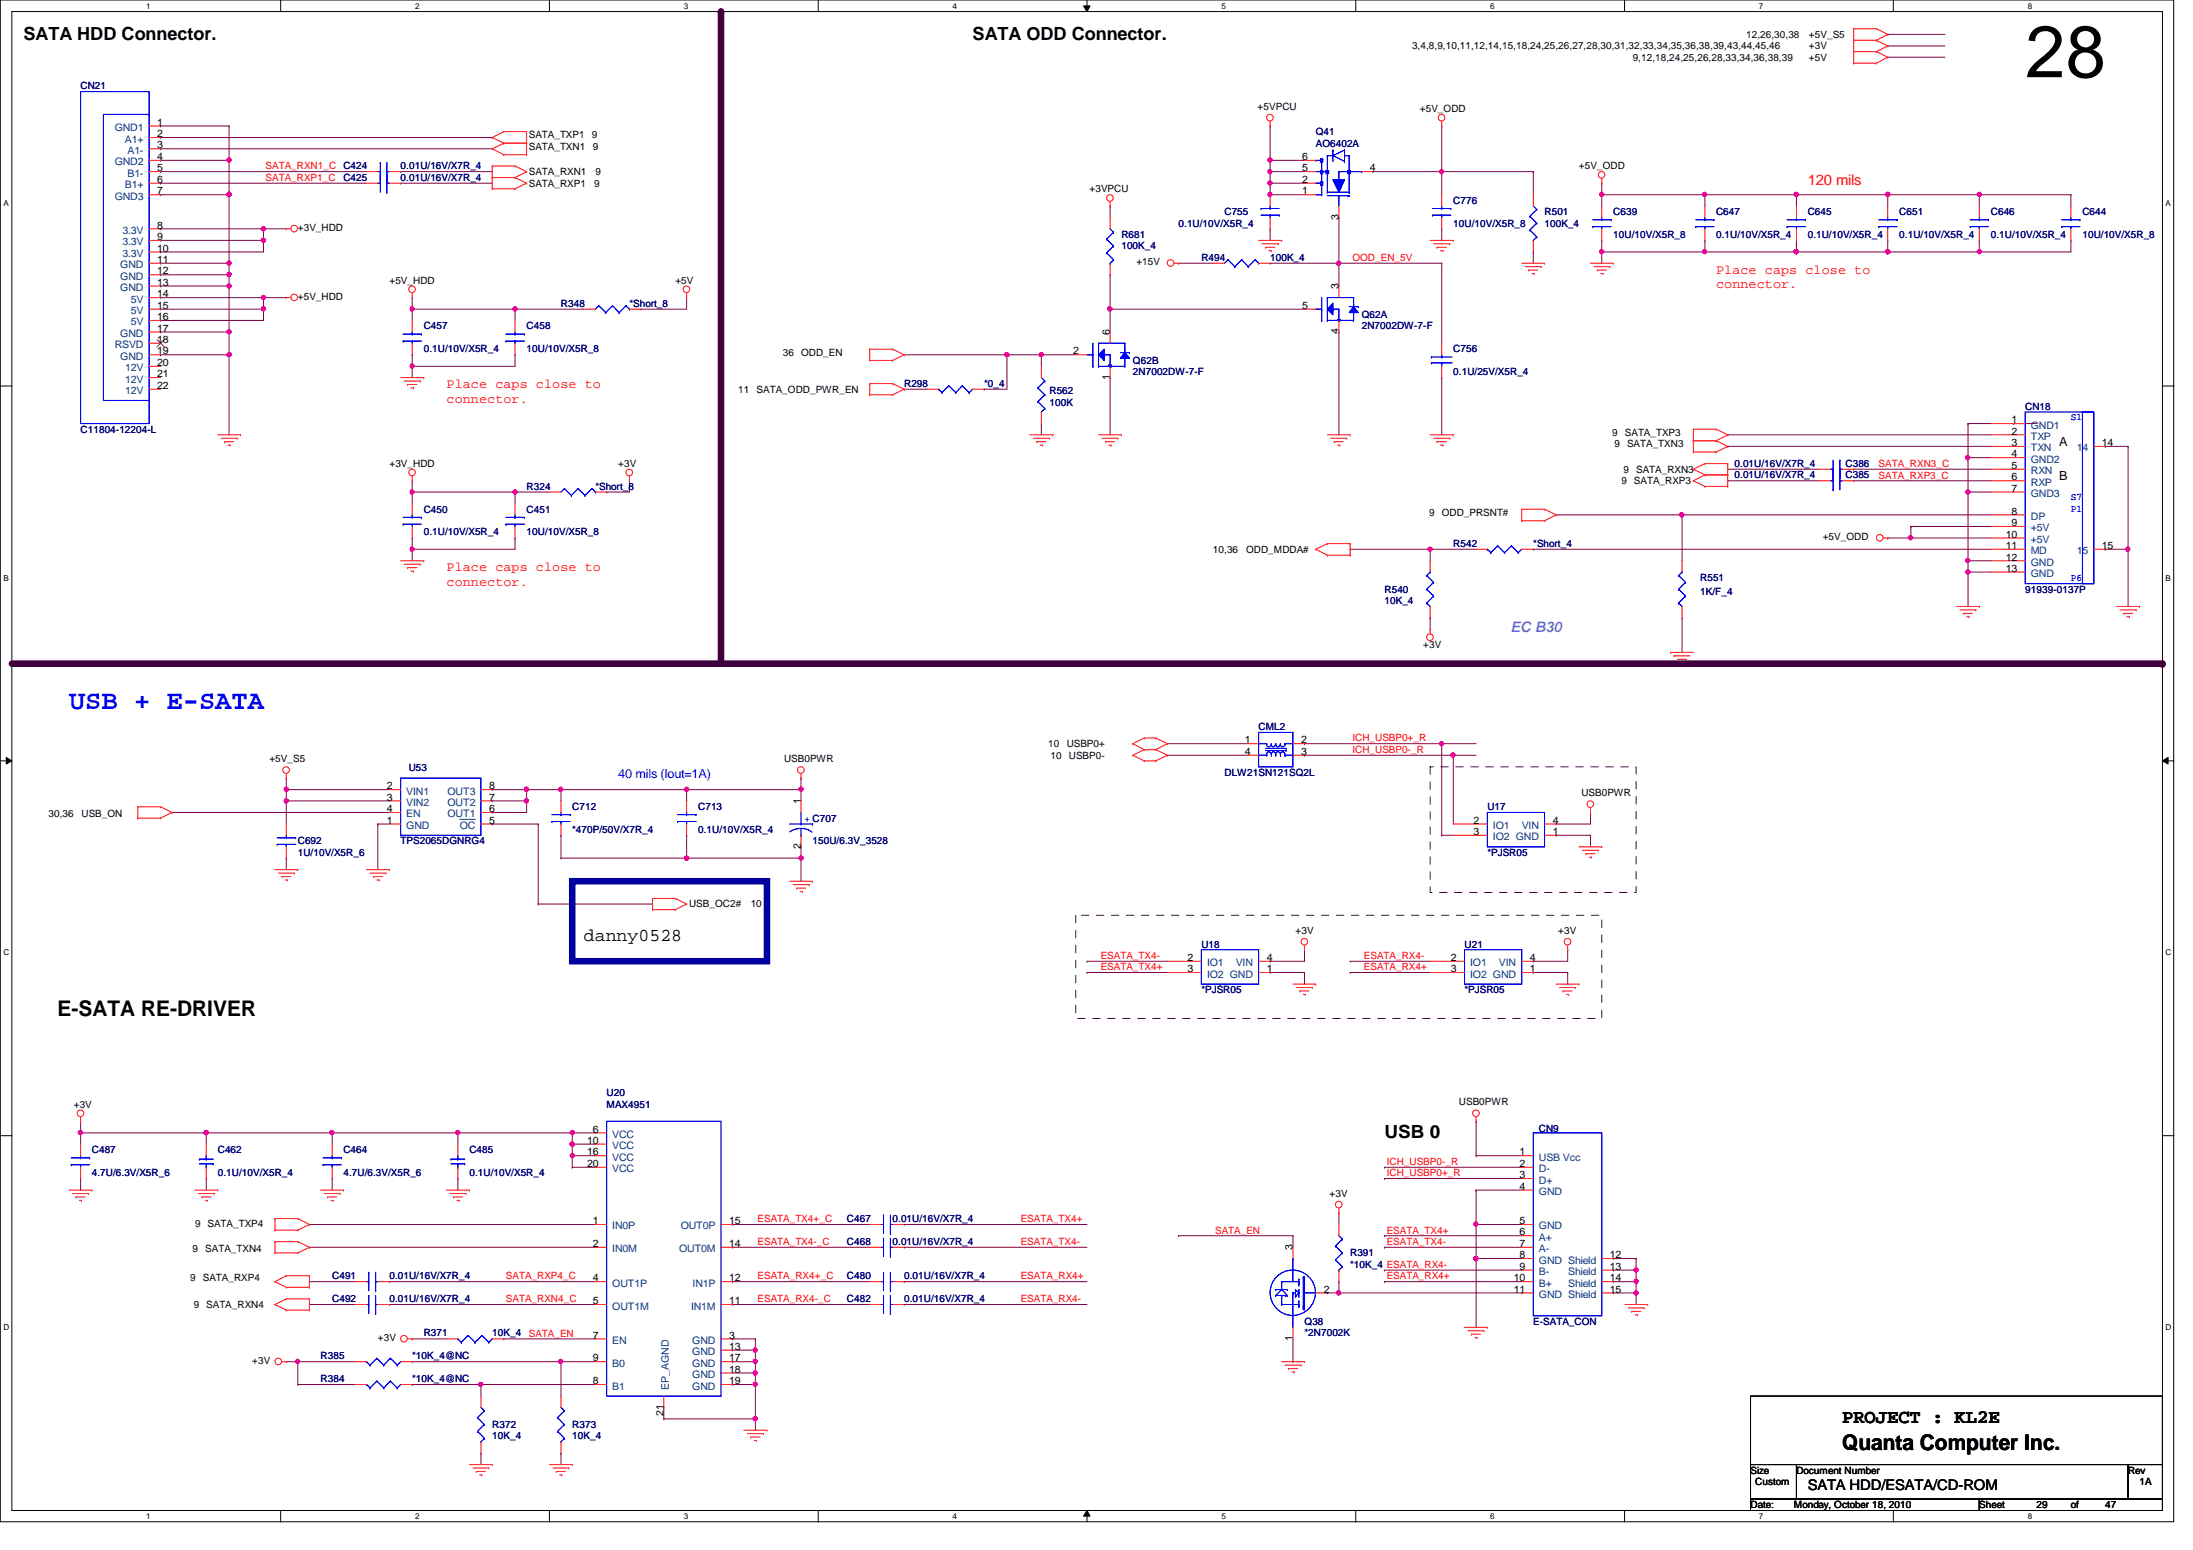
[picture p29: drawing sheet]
<svg xmlns="http://www.w3.org/2000/svg" width="297mm" height="210mm" viewBox="0 0 297 210" stroke-linecap="round" stroke-linejoin="round" font-family="sans-serif">
<defs><g id="words">
<text font-size="9.9" x="274.3" y="10.5">28</text>
<text font-size="3.7" fill="#00f" x="9.4" y="96">USB + E-SATA</text>
<g font-size="2.9">
<text x="7.8" y="137.5">E-SATA RE-DRIVER</text>
<text x="249.5" y="196.4">Quanta Computer Inc.</text>
</g>
<text font-size="2.6" x="249.5" y="192.7">PROJECT : KL2E</text>
<g font-size="2.5">
<text x="3.2" y="5.4">SATA HDD Connector.</text>
<text x="131.7" y="5.4">SATA ODD Connector.</text>
<text x="79.1" y="127.5">danny0528</text>
<text x="187.5" y="154.1">USB 0</text>
</g>
<text font-size="2" fill="#f00" x="244.9" y="25.1">120 mils</text>
<text font-size="2" fill="#8080ff" x="204.6" y="85.6">EC B30</text>
<text font-size="2" x="244.9" y="201.7">SATA HDD/ESATA/CD-ROM</text>
<g font-size="1.8" fill="#f00">
<text x="232.4" y="37.1">Place caps close to</text>
<text x="232.4" y="39">connector.</text>
<text x="60.5" y="52.6">Place caps close to</text>
<text x="60.5" y="54.5">connector.</text>
<text x="60.5" y="77.4">Place caps close to</text>
<text x="60.5" y="79.3">connector.</text>
</g>
<g font-size="1.7">
<text x="278.9" y="65.1">B</text>
<text x="278.9" y="60.4">A</text>
</g>
<text font-size="1.7" fill="#00f" x="83.7" y="105.4">40 mils (Iout=1A)</text>
<g font-size="1.4">
<text x="236.5" y="5.1">12,26,30,38</text>
<text x="245" y="5.1">+5V_S5</text>
<text x="191.3" y="6.7">3,4,8,9,10,11,12,14,15,18,24,25,26,27,28,30,31,32,33,34,35,36,38,39,43,44,45,46</text>
<text x="221.1" y="8.2">9,12,18,24,25,26,28,33,34,36,38,39</text>
<text x="245" y="6.7">+3V</text>
<text x="245" y="8.2">+5V</text>
<text x="21.3" y="17">1</text>
<text x="170.3" y="14.9">+5VPCU</text>
<text x="192.3" y="15.2">+5V_ODD</text>
<text x="21.3" y="21.7">4</text>
<text x="21.3" y="18.6">2</text>
<text x="21.3" y="23.2">5</text>
<text x="21.3" y="20.1">3</text>
<text x="71.6" y="20.3">SATA_TXN1</text>
<text x="71.6" y="18.8">SATA_TXP1</text>
<text x="71.6" y="23.7">SATA_RXN1</text>
<text x="80.2" y="18.8">9</text>
<text x="80.3" y="20.3">9</text>
<text x="80.6" y="23.7">9</text>
<text x="176.4" y="21.7">6</text>
<text x="176.4" y="23.2">5</text>
<text x="185.5" y="23.2">4</text>
<text x="213.9" y="22.9">+5V_ODD</text>
<text x="21.3" y="24.8">6</text>
<text x="21.3" y="26.3">7</text>
<text x="71.6" y="25.3">SATA_RXP1</text>
<text x="80.5" y="25.3">9</text>
<text x="147.6" y="26">+3VPCU</text>
<text x="176.4" y="24.8">2</text>
<text x="176.4" y="26.3">1</text>
<text x="181.3" y="29.8" transform="rotate(-90 181.3 29.8)">3</text>
<text x="21.3" y="34.1">10</text>
<text x="21.3" y="30.9">8</text>
<text x="21.3" y="35.6">11</text>
<text x="21.3" y="32.5">9</text>
<text x="40.3" y="31.3">+3V_HDD</text>
<text x="153.9" y="35.9">+15V</text>
<text x="21.3" y="40.3">14</text>
<text x="21.3" y="37.2">12</text>
<text x="21.3" y="41.8">15</text>
<text x="21.3" y="38.7">13</text>
<text x="40.3" y="40.6">+5V_HDD</text>
<text x="52.7" y="38.4">+5V_HDD</text>
<text x="91.5" y="38.4">+5V</text>
<text x="176.4" y="41.8">5</text>
<text x="181.3" y="39.2" transform="rotate(-90 181.3 39.2)">3</text>
<text x="21.3" y="46.4">18</text>
<text x="21.3" y="43.3">16</text>
<text x="21.3" y="44.9">17</text>
<text x="150.3" y="45.4" transform="rotate(-90 150.3 45.4)">6</text>
<text x="181.3" y="45.3" transform="rotate(-90 181.3 45.3)">4</text>
<text x="21.3" y="52.7">22</text>
<text x="21.3" y="49.6">20</text>
<text x="21.3" y="51.1">21</text>
<text x="21.3" y="48">19</text>
<text x="100" y="53.2">11</text>
<text x="102.5" y="53.2">SATA_ODD_PWR_EN</text>
<text x="106" y="48.2">36 ODD_EN</text>
<text x="145.4" y="48">2</text>
<text x="150.3" y="51.5" transform="rotate(-90 150.3 51.5)">1</text>
<text x="218.4" y="59.1">9</text>
<text x="220.1" y="59.1">SATA_TXP3</text>
<text x="272.5" y="57.3">1</text>
<text x="272.5" y="58.8">2</text>
<text x="52.7" y="63.2">+3V_HDD</text>
<text x="83.7" y="63.2">+3V</text>
<text x="218.7" y="60.6">9 SATA_TXN3</text>
<text x="219.6" y="65.5">9 SATA_RXP3</text>
<text x="219.9" y="64">9 SATA_RXN3</text>
<text x="272.5" y="61.9">4</text>
<text x="272.5" y="60.4">3</text>
<text x="272.5" y="63.5">5</text>
<text x="272.5" y="65.1">6</text>
<text x="284.7" y="60.4">14</text>
<text x="193.6" y="69.9">9 ODD_PRSNT#</text>
<text x="272.5" y="66.6">7</text>
<text x="272.5" y="69.7">8</text>
<text x="272.5" y="71.2">9</text>
<text x="164.3" y="74.8">10,36</text>
<text x="168.8" y="74.8">ODD_MDDA#</text>
<text x="246.9" y="73.2">+5V_ODD</text>
<text x="271.7" y="72.8">10</text>
<text x="271.7" y="74.3">11</text>
<text x="271.7" y="75.9">12</text>
<text x="271.7" y="77.4">13</text>
<text x="284.7" y="74.3">15</text>
<text x="192.8" y="87.7">+3V</text>
<text x="142" y="101.2">10</text>
<text x="144.5" y="101.2">USBP0+</text>
<text x="168.6" y="100.7">1</text>
<text x="176.2" y="100.7">2</text>
<text x="36.5" y="103.2">+5V_S5</text>
<text x="52.4" y="106.9">2</text>
<text x="66.2" y="106.9">8</text>
<text x="106.2" y="103.2">USB0PWR</text>
<text x="142.3" y="102.7">10</text>
<text x="144.8" y="102.7">USBP0-</text>
<text x="168.6" y="102.2">4</text>
<text x="176.2" y="102.2">3</text>
<text x="214.2" y="107.8">USB0PWR</text>
<text x="6.6" y="110.6">30,36</text>
<text x="11" y="110.6">USB_ON</text>
<text x="52.4" y="111.5">1</text>
<text x="52.4" y="110">4</text>
<text x="52.4" y="108.4">3</text>
<text x="66.2" y="111.5">5</text>
<text x="66.2" y="110">6</text>
<text x="66.2" y="108.4">7</text>
<text x="108.5" y="108.9" transform="rotate(-90 108.5 108.9)">1</text>
<text x="199.6" y="111.5">2</text>
<text x="199.6" y="113.1">3</text>
<text x="210.3" y="111.5">4</text>
<text x="210.3" y="113.1">1</text>
<text x="108.5" y="115" transform="rotate(-90 108.5 115)">2</text>
<text x="93.3" y="122.9">USB_OC2#</text>
<text x="101.7" y="122.9">10</text>
<text x="160.9" y="130.1">2</text>
<text x="160.9" y="131.7">3</text>
<text x="171.6" y="130.1">4</text>
<text x="171.6" y="131.7">1</text>
<text x="175.5" y="126.4">+3V</text>
<text x="196.5" y="130.1">2</text>
<text x="196.5" y="131.7">3</text>
<text x="207.2" y="130.1">4</text>
<text x="207.2" y="131.7">1</text>
<text x="211.1" y="126.4">+3V</text>
<text x="10" y="150">+3V</text>
<text x="197.6" y="149.7">USB0PWR</text>
<text x="79.5" y="154.9">10</text>
<text x="80.3" y="153.4">6</text>
<text x="79.5" y="156.5">16</text>
<text x="79.5" y="158">20</text>
<text x="205.8" y="159.6">3</text>
<text x="205.8" y="156.5">1</text>
<text x="205.8" y="161.1">4</text>
<text x="205.8" y="158">2</text>
<text x="26.4" y="166.1">9 SATA_TXP4</text>
<text x="80.3" y="165.8">1</text>
<text x="98.8" y="165.8">15</text>
<text x="180.1" y="162.1">+3V</text>
<text x="205.8" y="165.8">5</text>
<text x="205.8" y="167.3">6</text>
<text x="25.8" y="173.5">9 SATA_RXP4</text>
<text x="26.1" y="169.5">9</text>
<text x="27.8" y="169.5">SATA_TXN4</text>
<text x="80.3" y="168.9">2</text>
<text x="80.3" y="173.5">4</text>
<text x="98.8" y="168.9">14</text>
<text x="98.8" y="173.5">12</text>
<text x="175.1" y="169.3" transform="rotate(-90 175.1 169.3)">3</text>
<text x="205.1" y="173.5">10</text>
<text x="205.8" y="172">9</text>
<text x="205.8" y="168.9">7</text>
<text x="205.8" y="170.4">8</text>
<text x="218.1" y="172">13</text>
<text x="218.1" y="170.4">12</text>
<text x="218.1" y="173.5">14</text>
<text x="26.2" y="177.1">9 SATA_RXN4</text>
<text x="80.3" y="176.6">5</text>
<text x="98.8" y="176.6">11</text>
<text x="179.3" y="175">2</text>
<text x="205.1" y="175">11</text>
<text x="218.1" y="175">15</text>
<text x="34.2" y="184.7">+3V</text>
<text x="51.2" y="181.6">+3V</text>
<text x="80.3" y="184.4">9</text>
<text x="80.3" y="181.3">7</text>
<text x="98.8" y="181.3">3</text>
<text x="98.8" y="184.4">17</text>
<text x="98.8" y="185.9">18</text>
<text x="98.8" y="182.8">13</text>
<text x="175.1" y="181.7" transform="rotate(-90 175.1 181.7)">1</text>
<text x="80.3" y="187.5">8</text>
<text x="89.9" y="191.8" transform="rotate(-90 89.9 191.8)">21</text>
<text x="98.8" y="187.5">19</text>
<text x="237.1" y="199.6">Size</text>
<text x="237.7" y="201.1">Custom</text>
<text x="243.3" y="199.6">Document Number</text>
<text x="288.2" y="199.6">Rev</text>
<text x="289.8" y="201.1">1A</text>
<text x="237.1" y="204.2">Date:</text>
<text x="243" y="204.2">Monday, October 18, 2010</text>
<text x="268.1" y="204.2">Sheet</text>
<text x="275.8" y="204.2">29</text>
<text x="280.5" y="204.2">of</text>
<text x="285.2" y="204.2">47</text>
</g>
<g font-size="1.4" fill="#000080">
<text x="10.9" y="12.1">CN21</text>
<text x="46.5" y="22.9">C424</text>
<text x="54.3" y="22.9">0.01U/16V/X7R_4</text>
<text x="178.2" y="18.3">Q41</text>
<text x="178.2" y="19.9">AO6402A</text>
<text x="46.5" y="24.5">C425</text>
<text x="54.3" y="24.5">0.01U/16V/X7R_4</text>
<text x="165.9" y="29.1">C755</text>
<text x="196.8" y="27.6">C776</text>
<text x="209.2" y="29.1">R501</text>
<text x="218.5" y="29.1">C639</text>
<text x="232.4" y="29.1">C647</text>
<text x="244.9" y="29.1">C645</text>
<text x="257.3" y="29.1">C651</text>
<text x="269.7" y="29.1">C646</text>
<text x="282.1" y="29.1">C644</text>
<text x="151.9" y="32.2">R681</text>
<text x="151.9" y="33.8">100K_4</text>
<text x="159.6" y="30.7">0.1U/10V/X5R_4</text>
<text x="162.7" y="35.3">R494</text>
<text x="172" y="35.3">100K_4</text>
<text x="196.8" y="30.7">10U/10V/X5R_8</text>
<text x="209.2" y="30.7">100K_4</text>
<text x="218.5" y="32.2">10U/10V/X5R_8</text>
<text x="232.4" y="32.2">0.1U/10V/X5R_4</text>
<text x="244.9" y="32.2">0.1U/10V/X5R_4</text>
<text x="257.3" y="32.2">0.1U/10V/X5R_4</text>
<text x="269.7" y="32.2">0.1U/10V/X5R_4</text>
<text x="282.1" y="32.2">10U/10V/X5R_8</text>
<text x="76" y="41.5">R348</text>
<text x="85.3" y="41.5">*Short_8</text>
<text x="57.4" y="44.6">C457</text>
<text x="57.4" y="47.7">0.1U/10V/X5R_4</text>
<text x="71.3" y="44.6">C458</text>
<text x="71.3" y="47.7">10U/10V/X5R_8</text>
<text x="184.4" y="43.1">Q62A</text>
<text x="184.4" y="44.6">2N7002DW-7-F</text>
<text x="196.8" y="47.7">C756</text>
<text x="122.5" y="52.4">R298</text>
<text x="133.3" y="52.4">*0_4</text>
<text x="142.2" y="53.3">R562</text>
<text x="153.5" y="49.3">Q62B</text>
<text x="153.5" y="50.8">2N7002DW-7-F</text>
<text x="196.8" y="50.8">0.1U/25V/X5R_4</text>
<text x="10.9" y="58.6">C11804-12204-L</text>
<text x="142.2" y="55">100K</text>
<text x="274.3" y="55.5">CN18</text>
<text x="234.9" y="63.2">0.01U/16V/X7R_4</text>
<text x="234.9" y="64.8">0.01U/16V/X7R_4</text>
<text x="250" y="63.2">C386</text>
<text x="250" y="64.8">C385</text>
<text x="57.4" y="69.4">C450</text>
<text x="71.3" y="66.3">R324</text>
<text x="71.3" y="69.4">C451</text>
<text x="80.6" y="66.3">*Short_8</text>
<text x="57.4" y="72.5">0.1U/10V/X5R_4</text>
<text x="71.3" y="72.5">10U/10V/X5R_8</text>
<text x="196.8" y="74.1">R542</text>
<text x="207.7" y="74.1">*Short_4</text>
<text x="187.5" y="80.3">R540</text>
<text x="187.5" y="81.8">10K_4</text>
<text x="230.3" y="78.7">R551</text>
<text x="230.3" y="80.6">1K/F_4</text>
<text x="274.3" y="80.3">91939-0137P</text>
<text x="170.5" y="98.8">CML2</text>
<text x="55.4" y="104.4">U53</text>
<text x="165.9" y="105.1">DLW21SN121SQ2L</text>
<text x="77.5" y="109.7">C712</text>
<text x="77.5" y="112.8">*470P/50V/X7R_4</text>
<text x="94.6" y="109.7">C713</text>
<text x="94.6" y="112.8">0.1U/10V/X5R_4</text>
<text x="201.5" y="109.7">U17</text>
<text x="40.3" y="114.3">C692</text>
<text x="40.3" y="115.9">1U/10V/X5R_6</text>
<text x="54.3" y="114.3">TPS2065DGNRG4</text>
<text x="110.1" y="114.3">150U/6.3V_3528</text>
<text x="201.5" y="115.9">*PJSR05</text>
<text x="162.7" y="128.3">U18</text>
<text x="198.4" y="128.3">U21</text>
<text x="162.7" y="134.5">*PJSR05</text>
<text x="198.4" y="134.5">*PJSR05</text>
<text x="82.2" y="148.4">U20</text>
<text x="82.2" y="150">MAX4951</text>
<text x="208.4" y="153.2">CN9</text>
<text x="12.4" y="156.2">C487</text>
<text x="12.4" y="159.3">4.7U/6.3V/X5R_6</text>
<text x="29.5" y="156.2">C462</text>
<text x="29.5" y="159.3">0.1U/10V/X5R_4</text>
<text x="46.5" y="156.2">C464</text>
<text x="46.5" y="159.3">4.7U/6.3V/X5R_6</text>
<text x="63.6" y="156.2">C485</text>
<text x="63.6" y="159.3">0.1U/10V/X5R_4</text>
<text x="114.7" y="165.5">C467</text>
<text x="120.9" y="165.5">0.01U/16V/X7R_4</text>
<text x="45" y="173.2">C491</text>
<text x="52.7" y="173.2">0.01U/16V/X7R_4</text>
<text x="114.7" y="168.6">C468</text>
<text x="114.7" y="173.2">C480</text>
<text x="120.9" y="168.6">0.01U/16V/X7R_4</text>
<text x="122.5" y="173.2">0.01U/16V/X7R_4</text>
<text x="182.9" y="170.1">R391</text>
<text x="182.9" y="171.7">*10K_4 ESATA_RX4-</text>
<text x="45" y="176.3">C492</text>
<text x="52.7" y="176.3">0.01U/16V/X7R_4</text>
<text x="114.7" y="176.3">C482</text>
<text x="122.5" y="176.3">0.01U/16V/X7R_4</text>
<text x="176.7" y="179.4">Q38</text>
<text x="207.7" y="179.4">E-SATA_CON</text>
<text x="43.4" y="184.1">R385</text>
<text x="55.8" y="184.1">*10K_4@NC</text>
<text x="57.4" y="181">R371</text>
<text x="66.7" y="181">10K_4</text>
<text x="176.7" y="181">*2N7002K</text>
<text x="43.4" y="187.2">R384</text>
<text x="55.8" y="187.2">*10K_4@NC</text>
<text x="66.7" y="193.4">R372</text>
<text x="66.7" y="194.9">10K_4</text>
<text x="77.5" y="193.4">R373</text>
<text x="77.5" y="194.9">10K_4</text>
</g>
<g font-size="1.4" fill="#004080">
<text x="15.5" y="17.7">GND1</text>
<text x="15.5" y="22.4">GND2</text>
<text x="16.9" y="19.3">A1+</text>
<text x="17.3" y="23.9">B1-</text>
<text x="17.3" y="20.8">A1-</text>
<text x="15.5" y="27.1">GND3</text>
<text x="16.9" y="25.5">B1+</text>
<text x="16.6" y="34.8">3.3V</text>
<text x="16.6" y="31.7">3.3V</text>
<text x="16.6" y="33.2">3.3V</text>
<text x="16.3" y="37.9">GND</text>
<text x="16.3" y="39.4">GND</text>
<text x="16.3" y="36.3">GND</text>
<text x="17.7" y="41">5V</text>
<text x="15.5" y="47.2">RSVD</text>
<text x="16.3" y="45.6">GND</text>
<text x="17.7" y="44.1">5V</text>
<text x="17.7" y="42.5">5V</text>
<text x="16.3" y="48.7">GND</text>
<text x="17" y="53.4">12V</text>
<text x="17" y="50.3">12V</text>
<text x="17" y="51.8">12V</text>
<text x="275.1" y="58">GND1</text>
<text x="275.1" y="59.6">TXP</text>
<text x="275.1" y="62.7">GND2</text>
<text x="275.1" y="61.1">TXN</text>
<text x="275.1" y="64.2">RXN</text>
<text x="275.1" y="65.8">RXP</text>
<text x="281.3" y="61.1">14</text>
<text x="275.1" y="67.3">GND3</text>
<text x="275.1" y="70.4">DP</text>
<text x="275.1" y="72">+5V</text>
<text x="275.1" y="73.5">+5V</text>
<text x="275.1" y="75.1">MD</text>
<text x="275.1" y="76.6">GND</text>
<text x="281.3" y="75.1">15</text>
<text x="275.1" y="78.1">GND</text>
<text x="55" y="107.6">VIN1</text>
<text x="60.6" y="107.6">OUT3</text>
<text x="55" y="112.3">GND</text>
<text x="55" y="110.7">EN</text>
<text x="55" y="109.1">VIN2</text>
<text x="60.6" y="110.7">OUT1</text>
<text x="60.6" y="109.1">OUT2</text>
<text x="62.3" y="112.3">OC</text>
<text x="202.2" y="112.3">IO1</text>
<text x="202.2" y="113.8">IO2 GND</text>
<text x="206.1" y="112.3">VIN</text>
<text x="163.5" y="130.9">IO1</text>
<text x="167.4" y="130.9">VIN</text>
<text x="199.1" y="130.9">IO1</text>
<text x="203" y="130.9">VIN</text>
<text x="163.5" y="132.4">IO2 GND</text>
<text x="199.1" y="132.4">IO2 GND</text>
<text x="82.9" y="155.6">VCC</text>
<text x="82.9" y="154.1">VCC</text>
<text x="82.9" y="157.2">VCC</text>
<text x="82.9" y="158.7">VCC</text>
<text x="208.4" y="160.3">D+</text>
<text x="208.4" y="157.2">USB Vcc</text>
<text x="208.4" y="161.8">GND</text>
<text x="208.4" y="158.7">D-</text>
<text x="82.9" y="166.5">IN0P</text>
<text x="92.2" y="166.5">OUT0P</text>
<text x="208.4" y="166.5">GND</text>
<text x="82.9" y="169.6">IN0M</text>
<text x="92" y="169.6">OUT0M</text>
<text x="208.4" y="172.7">B-</text>
<text x="208.4" y="169.6">A-</text>
<text x="208.4" y="171.1">GND Shield</text>
<text x="208.4" y="168">A+</text>
<text x="212.4" y="172.7">Shield</text>
<text x="82.9" y="174.2">OUT1P</text>
<text x="82.9" y="177.3">OUT1M</text>
<text x="93.6" y="177.3">IN1M</text>
<text x="93.8" y="174.2">IN1P</text>
<text x="208.4" y="175.8">GND Shield</text>
<text x="208.4" y="174.2">B+</text>
<text x="212.4" y="174.2">Shield</text>
<text x="82.9" y="185.1">B0</text>
<text x="82.9" y="182">EN</text>
<text x="93.8" y="182">GND</text>
<text x="93.8" y="185.1">GND</text>
<text x="93.8" y="183.5">GND</text>
<text x="82.9" y="188.2">B1</text>
<text x="90.6" y="188.3" transform="rotate(-90 90.6 188.3)">EP_AGND</text>
<text x="93.8" y="186.6">GND</text>
<text x="93.8" y="188.2">GND</text>
</g>
<g font-size="1.4" fill="#f00">
<text x="36" y="22.9">SATA_RXN1_C</text>
<text x="36" y="24.5">SATA_RXP1_C</text>
<text x="183.2" y="35.3">OOD_EN_5V</text>
<text x="254.5" y="63.2">SATA_RXN3_C</text>
<text x="254.5" y="64.8">SATA_RXP3_C</text>
<text x="183.2" y="100.4">ICH_USBP0+_R</text>
<text x="183.2" y="102">ICH_USBP0-_R</text>
<text x="149.1" y="131.4">ESATA_TX4+</text>
<text x="149.1" y="129.9">ESATA_TX4-</text>
<text x="184.7" y="129.9">ESATA_RX4-</text>
<text x="184.7" y="131.4">ESATA_RX4+</text>
<text x="187.8" y="157.8">ICH_USBP0-_R</text>
<text x="187.8" y="159.3">ICH_USBP0+_R</text>
<text x="102.6" y="165.5">ESATA_TX4+_C</text>
<text x="138.3" y="165.5">ESATA_TX4+</text>
<text x="164.6" y="167">SATA_EN</text>
<text x="187.8" y="167">ESATA_TX4+</text>
<text x="68.5" y="173.3">SATA_RXP4_C</text>
<text x="102.6" y="168.6">ESATA_TX4-_C</text>
<text x="102.6" y="173.3">ESATA_RX4+_C</text>
<text x="138.3" y="168.6">ESATA_TX4-</text>
<text x="138.3" y="173.3">ESATA_RX4+</text>
<text x="187.8" y="168.6">ESATA_TX4-</text>
<text x="187.8" y="173.3">ESATA_RX4+</text>
<text x="68.5" y="176.4">SATA_RXN4_C</text>
<text x="102.6" y="176.4">ESATA_RX4-_C</text>
<text x="138.3" y="176.4">ESATA_RX4-</text>
<text x="71.6" y="181">SATA_EN</text>
</g>
<g font-size="1.4" fill="#00f">
<text x="280.5" y="56.9">S1</text>
<text x="280.5" y="67.8">S7</text>
<text x="280.5" y="69.3">P1</text>
<text x="280.5" y="78.6">P6</text>
<text x="109" y="111.3">+ C707</text>
</g>
<g font-size="1.1">
<text x="19.8" y="1.2">1</text>
<text x="56.2" y="1.2">2</text>
<text x="92.6" y="1.2">3</text>
<text x="129" y="1.2">4</text>
<text x="165.4" y="1.2">5</text>
<text x="201.8" y="1.2">6</text>
<text x="238.2" y="1.2">7</text>
<text x="274.7" y="1.2">8</text>
<text x=".5" y="27.9">A</text>
<text x="293.3" y="27.9">A</text>
<text x=".5" y="78.6">B</text>
<text x="293.3" y="78.6">B</text>
<text x=".5" y="129.4">C</text>
<text x="293.3" y="129.4">C</text>
<text x=".5" y="180.1">D</text>
<text x="293.3" y="180.1">D</text>
<text x="19.8" y="205.7">1</text>
<text x="56.2" y="205.7">2</text>
<text x="92.6" y="205.7">3</text>
<text x="129" y="205.7">4</text>
<text x="165.4" y="205.7">5</text>
<text x="201.8" y="205.7">6</text>
<text x="238.2" y="205.7">7</text>
<text x="274.7" y="205.7">8</text>
</g>
</g></defs>
<path d="M0 0h294.4v206.1h-294.4zM1.6 1.6h291.3v203h-291.3z" fill="none" stroke="#000" stroke-width=".14"/>
<g fill="#fff">
<path d="M19.8 .2h.6v1.2h-.6z"/>
<path d="M19.8 204.8h.6v1.2h-.6z"/>
</g>
<path d="M38 0v1.6M38 204.6v1.5" fill="none" stroke="#000" stroke-width=".14"/>
<g fill="#fff">
<path d="M56.2 .2h.6v1.2h-.6z"/>
<path d="M56.2 204.8h.6v1.2h-.6z"/>
</g>
<path d="M74.4 0v1.6M74.4 204.6v1.5" fill="none" stroke="#000" stroke-width=".14"/>
<g fill="#fff">
<path d="M92.6 .2h.6v1.2h-.6z"/>
<path d="M92.6 204.8h.6v1.2h-.6z"/>
</g>
<path d="M110.8 0v1.6M110.8 204.6v1.5" fill="none" stroke="#000" stroke-width=".14"/>
<g fill="#fff">
<path d="M129 .2h.6v1.2h-.6z"/>
<path d="M129 204.8h.6v1.2h-.6z"/>
</g>
<path d="M146.8 .8h.9l-.5 .8zM147.2 0v1.6M147.2 204.6l.5 .7h-.9zM147.2 204.6v1.5" fill="none" stroke="#000" stroke-width=".14"/>
<path d="M146.8 .8h.9l-.5 .8zM147.2 204.6l.5 .7h-.9z" fill="#000"/>
<g fill="#fff">
<path d="M165.4 .2h.6v1.2h-.6z"/>
<path d="M165.4 204.8h.6v1.2h-.6z"/>
</g>
<path d="M183.6 0v1.6M183.6 204.6v1.5" fill="none" stroke="#000" stroke-width=".14"/>
<g fill="#fff">
<path d="M201.8 .2h.6v1.2h-.6z"/>
<path d="M201.8 204.8h.6v1.2h-.6z"/>
</g>
<path d="M220 0v1.6M220 204.6v1.5" fill="none" stroke="#000" stroke-width=".14"/>
<g fill="#fff">
<path d="M238.2 .2h.6v1.2h-.6z"/>
<path d="M238.2 204.8h.6v1.2h-.6z"/>
</g>
<path d="M256.5 0v1.6M256.5 204.6v1.5" fill="none" stroke="#000" stroke-width=".14"/>
<g fill="#fff">
<path d="M274.7 .2h.5v1.2h-.5z"/>
<path d="M274.7 204.8h.5v1.2h-.5z"/>
<path d="M.5 26.9h.7v1.2h-.7z"/>
<path d="M293.3 26.9h.7v1.2h-.7z"/>
<path d="M.5 77.6h.7v1.2h-.7z"/>
<path d="M293.3 77.6h.7v1.2h-.7z"/>
</g>
<path d="M0 52.3h1.6M292.9 52.3h1.6" fill="none" stroke="#000" stroke-width=".14"/>
<g fill="#fff">
<path d="M.5 128.4h.7v1.2h-.7z"/>
<path d="M293.3 128.4h.8v1.2h-.8z"/>
</g>
<path d="M0 103h1.6M.8 102.6l.8 .4-.8 .5zM292.9 103l.8-.4v.9zM292.9 103h1.6" fill="none" stroke="#000" stroke-width=".14"/>
<path d="M.8 102.6l.8 .4-.8 .5zM292.9 103l.8-.4v.9z" fill="#000"/>
<g fill="#fff">
<path d="M.5 179.2h.7v1.1h-.7z"/>
<path d="M293.3 179.2h.8v1.1h-.8z"/>
</g>
<path d="M0 153.8h1.6M292.9 153.8h1.6" fill="none" stroke="#000" stroke-width=".14"/>
<path d="M221.6 175.1h.1M221.6 175.1v1.6" fill="none" stroke="#800040" stroke-width=".14"/>
<circle cx="221.6" cy="175.1" r=".3" fill="#f0f"/>
<circle cx="221.6" cy="175.1" r=".3" fill="none" stroke="#f0f" stroke-width=".14"/>
<path d="M199.9 161.2h.1M199.9 161.2h6.2M218.5 170.4h.1M218.5 172h.1M218.5 170.4h3.1M218.5 172h3.1M221.6 172h.1M221.6 172v1.6" fill="none" stroke="#800040" stroke-width=".14"/>
<circle cx="221.6" cy="172" r=".29" fill="#f0f"/>
<circle cx="221.6" cy="172" r=".29" fill="none" stroke="#f0f" stroke-width=".14"/>
<path d="M199.9 161.2h.1M199.9 165.8h.1M199.9 161.2v9.2M218.5 173.6h.1M218.5 173.6h3.1" fill="none" stroke="#800040" stroke-width=".14"/>
<circle cx="199.9" cy="170.4" r=".3" fill="#f0f"/>
<circle cx="199.9" cy="170.4" r=".3" fill="none" stroke="#f0f" stroke-width=".14"/>
<circle cx="199.9" cy="165.8" r=".3" fill="#f0f"/>
<circle cx="199.9" cy="165.8" r=".3" fill="none" stroke="#f0f" stroke-width=".14"/>
<g fill="none" stroke="#800040" stroke-width=".14">
<path d="M187.5 158.1h.1M187.5 159.6h.1M187.5 158.1h18.6M187.5 159.6h18.6M187.5 168.9h.1M187.5 172h.1M187.5 173.6h.1M187.5 167.3h.1M187.5 168.9h18.6M187.5 172h18.6M187.5 173.6h18.6M187.5 167.3h18.6"/>
<path d="M199.9 170.4h.1M199.9 165.8h.1M199.9 170.4h6.2M199.9 165.8h6.2M218.5 175.1h.1M221.6 173.6h.1M221.6 173.6v1.5h-3.1"/>
</g>
<circle cx="221.6" cy="173.5" r=".3" fill="#f0f"/>
<circle cx="221.6" cy="173.5" r=".3" fill="none" stroke="#f0f" stroke-width=".14"/>
<path d="M199.9 170.4h.1M199.9 170.4v9.3" fill="none" stroke="#800040" stroke-width=".14"/>
<circle cx="199.9" cy="170.4" r=".3" fill="#f0f"/>
<circle cx="199.9" cy="170.4" r=".3" fill="none" stroke="#f0f" stroke-width=".14"/>
<path d="M158.1 102.3h.1M158.1 102.3h10.8M195.3 100.7h.1M195.3 100.7h4.6M196.8 102.3h.1M196.8 102.3h3.1M221.6 170.4h.1M221.6 170.4v1.6" fill="none" stroke="#800040" stroke-width=".14"/>
<circle cx="196.8" cy="102.3" r=".29" fill="#f0f"/>
<circle cx="196.8" cy="102.3" r=".29" fill="none" stroke="#f0f" stroke-width=".14"/>
<path d="M71.3 108.5h.1M71.3 108.5v1.5M158.1 100.7h.1M158.1 100.7h10.8M176.7 100.7h.1M176.7 102.3h.1M176.7 100.7h18.6M176.7 102.3h20.1" fill="none" stroke="#800040" stroke-width=".14"/>
<circle cx="71.3" cy="108.5" r=".29" fill="#f0f"/>
<circle cx="71.3" cy="108.5" r=".29" fill="none" stroke="#f0f" stroke-width=".14"/>
<path d="M38.8 108.5h.1M38.8 108.5v3.1M51.2 111.6h.1M51.2 111.6v6.2M71.3 106.9h.1M71.3 106.9h4.7" fill="none" stroke="#800040" stroke-width=".14"/>
<circle cx="71.3" cy="106.9" r=".29" fill="#f0f"/>
<circle cx="71.3" cy="106.9" r=".29" fill="none" stroke="#f0f" stroke-width=".14"/>
<g fill="none" stroke="#800040" stroke-width=".14">
<path d="M38.8 106.9h.1M38.8 105.4h.1M38.8 116.2h.1M38.8 108.5h.1M38.8 108.5h13.9M38.8 106.9h13.9M38.8 105.4v1.5M38.8 116.2v1.6M51.2 111.6h.1M51.2 111.6h1.5M66.7 108.5h.1M66.7 110h.1"/>
<path d="M66.7 108.5h4.6M66.7 110h4.6"/>
</g>
<circle cx="38.8" cy="108.5" r=".3" fill="#f0f"/>
<circle cx="38.8" cy="108.5" r=".3" fill="none" stroke="#f0f" stroke-width=".14"/>
<path d="M66.7 106.9h.1M66.7 106.9h4.6M76 116.2h.1M76 106.9h.1M76 113.1h.1M76 116.2h17M76 106.9v1.6M76 113.1v3.1M93 106.9h.1M93 106.9v1.6M108.5 106.9h.1M108.5 106.9v1.6" fill="none" stroke="#800040" stroke-width=".14"/>
<circle cx="108.5" cy="106.9" r=".3" fill="#f0f"/>
<circle cx="108.5" cy="106.9" r=".3" fill="none" stroke="#f0f" stroke-width=".14"/>
<path d="M66.7 111.6h.1M66.7 111.6h6.2M72.9 111.6h.1M72.9 111.6v10.8M76 106.9h.1M76 106.9h17M93 113.1h.1M93 113.1v3.1M72.9 122.4h.1M72.9 122.4h15.5" fill="none" stroke="#800040" stroke-width=".14"/>
<circle cx="75.9" cy="106.9" r=".3" fill="#f0f"/>
<circle cx="75.9" cy="106.9" r=".3" fill="none" stroke="#f0f" stroke-width=".14"/>
<path d="M23.3 110h.1M23.3 110h29.4M38.8 106.9h.1M38.8 106.9v1.6" fill="none" stroke="#800040" stroke-width=".14"/>
<circle cx="38.8" cy="106.9" r=".3" fill="#f0f"/>
<circle cx="38.8" cy="106.9" r=".3" fill="none" stroke="#f0f" stroke-width=".14"/>
<path d="M71.3 106.9h.1M71.3 106.9v1.6" fill="none" stroke="#800040" stroke-width=".14"/>
<circle cx="71.3" cy="106.9" r=".29" fill="#f0f"/>
<circle cx="71.3" cy="106.9" r=".29" fill="none" stroke="#f0f" stroke-width=".14"/>
<path d="M45 153.4h.1M45 153.4h17" fill="none" stroke="#800040" stroke-width=".14"/>
<circle cx="45" cy="153.4" r=".3" fill="#f0f"/>
<circle cx="45" cy="153.4" r=".3" fill="none" stroke="#f0f" stroke-width=".14"/>
<path d="M102.3 182.8h.1M102.3 182.8v1.6" fill="none" stroke="#800040" stroke-width=".14"/>
<circle cx="102.3" cy="182.8" r=".29" fill="#f0f"/>
<circle cx="102.3" cy="182.8" r=".29" fill="none" stroke="#f0f" stroke-width=".14"/>
<path d="M62 153.4h.1M62 153.4h15.5" fill="none" stroke="#800040" stroke-width=".14"/>
<circle cx="62" cy="153.4" r=".3" fill="#f0f"/>
<circle cx="62" cy="153.4" r=".3" fill="none" stroke="#f0f" stroke-width=".14"/>
<path d="M27.9 153.4h.1M27.9 153.4v1.5M27.9 153.4h17.1M38.8 184.4h.1M38.8 184.4h1.5M55.8 184.4h.1M55.8 184.4h20.2M102.3 185.9h.1M102.3 185.9v1.6" fill="none" stroke="#800040" stroke-width=".14"/>
<circle cx="27.9" cy="153.4" r=".3" fill="#f0f"/>
<circle cx="27.9" cy="153.4" r=".3" fill="none" stroke="#f0f" stroke-width=".14"/>
<path d="M10.9 153.4h.1M10.9 153.4v1.5M41.9 165.8h.1M41.9 168.9h.1M41.9 165.8h38.7M41.9 168.9h38.7M40.3 184.4h.1M40.3 184.4h7.8M76 184.4h.1M76 184.4v4.7" fill="none" stroke="#800040" stroke-width=".14"/>
<circle cx="40.3" cy="184.4" r=".29" fill="#f0f"/>
<circle cx="40.3" cy="184.4" r=".29" fill="none" stroke="#f0f" stroke-width=".14"/>
<path d="M76 184.4h.1M76 184.4h4.6" fill="none" stroke="#800040" stroke-width=".14"/>
<circle cx="75.9" cy="184.4" r=".3" fill="#f0f"/>
<circle cx="75.9" cy="184.4" r=".3" fill="none" stroke="#f0f" stroke-width=".14"/>
<path d="M45 153.4h.1M45 153.4v1.5M62 153.4h.1M62 153.4v1.5M40.3 184.4h.1M40.3 187.5h.1M40.3 184.4v3.1M40.3 187.5h7.8M55.8 181.3h.1M55.8 187.5h.1M55.8 181.3h4.7M55.8 187.5h9.3" fill="none" stroke="#800040" stroke-width=".14"/>
<circle cx="65.1" cy="187.5" r=".29" fill="#f0f"/>
<circle cx="65.1" cy="187.5" r=".29" fill="none" stroke="#f0f" stroke-width=".14"/>
<path d="M77.5 153.4h.1M77.5 153.4h3.1M65.1 187.5h.1M65.1 187.5v1.6M65.1 187.5h15.5" fill="none" stroke="#800040" stroke-width=".14"/>
<circle cx="77.5" cy="153.4" r=".3" fill="#f0f"/>
<circle cx="77.5" cy="153.4" r=".3" fill="none" stroke="#f0f" stroke-width=".14"/>
<path d="M10.9 151.8h.1M10.9 151.8v1.6M99.2 181.3h.1M99.2 182.8h.1M99.2 184.4h.1M99.2 181.3h3.1M99.2 184.4h3.1M102.3 181.3h.1M102.3 181.3v1.5h-3.1" fill="none" stroke="#800040" stroke-width=".14"/>
<circle cx="102.3" cy="184.4" r=".29" fill="#f0f"/>
<circle cx="102.3" cy="184.4" r=".29" fill="none" stroke="#f0f" stroke-width=".14"/>
<path d="M10.9 153.4h.1M10.9 153.4h17M68.2 181.3h.1M68.2 181.3h12.4" fill="none" stroke="#800040" stroke-width=".14"/>
<circle cx="27.9" cy="153.4" r=".3" fill="#f0f"/>
<circle cx="27.9" cy="153.4" r=".3" fill="none" stroke="#f0f" stroke-width=".14"/>
<circle cx="10.9" cy="153.4" r=".3" fill="#f0f"/>
<circle cx="10.9" cy="153.4" r=".3" fill="none" stroke="#f0f" stroke-width=".14"/>
<path d="M77.5 154.9h.1M77.5 153.4h.1M77.5 154.9h3.1M77.5 153.4v1.5" fill="none" stroke="#800040" stroke-width=".14"/>
<circle cx="77.5" cy="154.9" r=".3" fill="#f0f"/>
<circle cx="77.5" cy="154.9" r=".3" fill="none" stroke="#f0f" stroke-width=".14"/>
<path d="M77.5 156.5h.1M77.5 154.9h.1M77.5 156.5h3.1M77.5 154.9v1.6" fill="none" stroke="#800040" stroke-width=".14"/>
<circle cx="77.5" cy="156.5" r=".29" fill="#f0f"/>
<circle cx="77.5" cy="156.5" r=".29" fill="none" stroke="#f0f" stroke-width=".14"/>
<circle cx="77.5" cy="154.9" r=".3" fill="#f0f"/>
<circle cx="77.5" cy="154.9" r=".3" fill="none" stroke="#f0f" stroke-width=".14"/>
<path d="M77.5 158.1h.1M77.5 156.5h.1M77.5 158.1h3.1M77.5 156.5v1.6M102.3 192.2h.1M102.3 192.2v1.5" fill="none" stroke="#800040" stroke-width=".14"/>
<circle cx="102.3" cy="192.1" r=".29" fill="#f0f"/>
<circle cx="102.3" cy="192.1" r=".29" fill="none" stroke="#f0f" stroke-width=".14"/>
<path d="M99.2 187.5h.1M99.2 187.5h3.1" fill="none" stroke="#800040" stroke-width=".14"/>
<circle cx="102.3" cy="187.5" r=".29" fill="#f0f"/>
<circle cx="102.3" cy="187.5" r=".29" fill="none" stroke="#f0f" stroke-width=".14"/>
<g fill="none" stroke="#800040" stroke-width=".14">
<path d="M195.3 113.1h.1M195.3 100.7h.1M195.3 113.1h1.5M195.3 100.7v12.4M41.9 173.6h.1M41.9 176.7h.1M41.9 176.7h6.2M41.9 173.6h6.2M52.7 176.7h.1M52.7 173.6h.1M52.7 176.7h27.9M52.7 173.6h27.9"/>
<path d="M99.2 165.8h.1M99.2 168.9h.1M99.2 176.7h.1M99.2 173.6h.1M99.2 176.7h18.6M99.2 173.6h18.6M99.2 165.8h18.6M99.2 168.9h18.6M122.5 165.8h.1M122.5 168.9h.1M122.5 173.6h.1M122.5 176.7h.1"/>
<path d="M122.5 176.7h24.7M122.5 173.6h24.7M122.5 165.8h24.7M122.5 168.9h24.7"/>
</g>
<circle cx="195.2" cy="100.7" r=".29" fill="#f0f"/>
<circle cx="195.2" cy="100.7" r=".29" fill="none" stroke="#f0f" stroke-width=".14"/>
<path d="M196.8 102.3h.1M196.8 102.3v9.3M210.8 113.1h.1M210.8 111.6h.1M210.8 113.1h4.6M215.4 113.1h.1M215.4 110h.1M215.4 110v1.6h-4.6M215.4 113.1v1.6" fill="none" stroke="#800040" stroke-width=".14"/>
<circle cx="196.8" cy="102.3" r=".29" fill="#f0f"/>
<circle cx="196.8" cy="102.3" r=".29" fill="none" stroke="#f0f" stroke-width=".14"/>
<g fill="none" stroke="#800040" stroke-width=".14">
<path d="M93 106.9h.1M93 106.9h15.5M108.5 116.2h.1M108.5 116.2v3.1M10.9 159.6h.1M10.9 159.6v1.6M27.9 159.6h.1M27.9 159.6v1.6M45 159.6h.1M45 159.6v1.6M62 159.6h.1M62 159.6v1.6"/>
<path d="M199.9 156.5h.1M199.9 151.8h.1M199.9 156.5h6.2M199.9 151.8v4.7M65.1 196.8h.1M65.1 196.8v1.5M76 196.8h.1M76 196.8v1.5M89.9 190.6h.1M89.9 192.2h.1M89.9 190.6v1.6M102.3 187.5h.1"/>
<path d="M102.3 187.5v4.7h-12.4"/>
</g>
<circle cx="93" cy="106.9" r=".3" fill="#f0f"/>
<circle cx="93" cy="106.9" r=".3" fill="none" stroke="#f0f" stroke-width=".14"/>
<path d="M93 116.2h.1M93 116.2h15.5" fill="none" stroke="#800040" stroke-width=".14"/>
<circle cx="108.5" cy="116.2" r=".3" fill="#f0f"/>
<circle cx="108.5" cy="116.2" r=".3" fill="none" stroke="#f0f" stroke-width=".14"/>
<circle cx="93" cy="116.2" r=".3" fill="#f0f"/>
<circle cx="93" cy="116.2" r=".3" fill="none" stroke="#f0f" stroke-width=".14"/>
<g fill="none" stroke="#800040" stroke-width=".14">
<path d="M255.7 6.2h.1M255.7 4.7h.1M255.7 6.2h7.7M255.7 4.7h7.7M55.8 49.6h.1M55.8 49.6h14M108.5 114.7h.1M108.5 105.4h.1M108.5 105.4v1.5M108.5 114.7v1.5M147.2 131.7h.1M147.2 130.2h.1"/>
<path d="M147.2 131.7h10.9M147.2 130.2h10.9M172 131.7h.1M172 130.2h.1M172 131.7h4.7M176.7 131.7h.1M176.7 128.6h.1M176.7 128.6v1.6h-4.7M176.7 131.7v1.6M182.9 130.2h.1M182.9 131.7h.1M182.9 131.7h10.8"/>
<path d="M182.9 130.2h10.8M207.7 131.7h.1M207.7 130.2h.1M207.7 131.7h4.6M212.3 131.7h.1M212.3 128.6h.1M212.3 128.6v1.6h-4.6M212.3 131.7v1.6"/>
</g>
<circle cx="55.8" cy="49.6" r=".29" fill="#f0f"/>
<circle cx="55.8" cy="49.6" r=".29" fill="none" stroke="#f0f" stroke-width=".14"/>
<g fill="none" stroke="#800040" stroke-width=".14">
<path d="M55.8 49.6h.1M55.8 41.9h.1M55.8 40.3h.1M55.8 48h.1M55.8 40.3v3.1M55.8 48v3.1M69.8 41.9h.1M69.8 48h.1M69.8 41.9v1.5M69.8 48v1.6M55.8 74.4h.1M55.8 65.1h.1"/>
<path d="M55.8 72.9h.1M55.8 65.1v1.5M55.8 72.9v3M55.8 74.4h14M85.3 65.1h.1M85.3 65.1v1.5"/>
</g>
<circle cx="55.8" cy="74.4" r=".29" fill="#f0f"/>
<circle cx="55.8" cy="74.4" r=".29" fill="none" stroke="#f0f" stroke-width=".14"/>
<path d="M55.8 66.6h.1M55.8 66.6h14" fill="none" stroke="#800040" stroke-width=".14"/>
<circle cx="69.8" cy="66.6" r=".3" fill="#f0f"/>
<circle cx="69.8" cy="66.6" r=".3" fill="none" stroke="#f0f" stroke-width=".14"/>
<circle cx="55.8" cy="66.6" r=".29" fill="#f0f"/>
<circle cx="55.8" cy="66.6" r=".29" fill="none" stroke="#f0f" stroke-width=".14"/>
<path d="M55.8 41.9h.1M55.8 41.9h14M55.8 66.6h.1M55.8 66.6v1.6M69.8 72.9h.1M69.8 66.6h.1M69.8 66.6v1.6M69.8 72.9v1.5" fill="none" stroke="#800040" stroke-width=".14"/>
<circle cx="69.8" cy="41.8" r=".3" fill="#f0f"/>
<circle cx="69.8" cy="41.8" r=".3" fill="none" stroke="#f0f" stroke-width=".14"/>
<circle cx="55.8" cy="41.8" r=".29" fill="#f0f"/>
<circle cx="55.8" cy="41.8" r=".29" fill="none" stroke="#f0f" stroke-width=".14"/>
<path d="M21.8 18.6h.1M21.8 17.1h.1M21.8 18.6h44.9M21.8 17.1h9.2M21.8 20.2h.1M21.8 21.7h.1M21.8 20.2h44.9M21.8 21.7h9.2M31 21.7h.1M31 21.7v4.7" fill="none" stroke="#800040" stroke-width=".14"/>
<circle cx="31" cy="21.7" r=".3" fill="#f0f"/>
<circle cx="31" cy="21.7" r=".3" fill="none" stroke="#f0f" stroke-width=".14"/>
<path d="M21.8 26.4h.1M21.8 26.4h9.2" fill="none" stroke="#800040" stroke-width=".14"/>
<circle cx="31" cy="26.3" r=".3" fill="#f0f"/>
<circle cx="31" cy="26.3" r=".3" fill="none" stroke="#f0f" stroke-width=".14"/>
<path d="M31 26.4h.1M31 26.4v9.2" fill="none" stroke="#800040" stroke-width=".14"/>
<circle cx="31" cy="26.3" r=".3" fill="#f0f"/>
<circle cx="31" cy="26.3" r=".3" fill="none" stroke="#f0f" stroke-width=".14"/>
<path d="M21.8 35.6h.1M21.8 38.7h.1M21.8 35.6h9.2M21.8 38.7h9.2M31 37.2h.1M31 38.7h.1M31 37.2v7.8" fill="none" stroke="#800040" stroke-width=".14"/>
<circle cx="31" cy="38.7" r=".3" fill="#f0f"/>
<circle cx="31" cy="38.7" r=".3" fill="none" stroke="#f0f" stroke-width=".14"/>
<path d="M21.8 45h.1M21.8 45h9.2M31 48h.1M31 48v10.9" fill="none" stroke="#800040" stroke-width=".14"/>
<circle cx="31" cy="48" r=".29" fill="#f0f"/>
<circle cx="31" cy="48" r=".29" fill="none" stroke="#f0f" stroke-width=".14"/>
<path d="M21.8 48h.1M21.8 48h9.2M35.7 40.3h.1M35.7 40.3h3.1" fill="none" stroke="#800040" stroke-width=".14"/>
<circle cx="35.7" cy="40.3" r=".29" fill="#f0f"/>
<circle cx="35.7" cy="40.3" r=".29" fill="none" stroke="#f0f" stroke-width=".14"/>
<path d="M21.8 41.9h.1M21.8 43.4h.1M21.8 41.9h13.9M35.7 40.3h.1M35.7 41.9h.1M35.7 40.3v3.1h-13.9" fill="none" stroke="#800040" stroke-width=".14"/>
<circle cx="35.7" cy="41.8" r=".3" fill="#f0f"/>
<circle cx="35.7" cy="41.8" r=".3" fill="none" stroke="#f0f" stroke-width=".14"/>
<path d="M31 17.1h.1M31 17.1v4.6M21.8 24.8h.1M21.8 31h.1M21.8 32.6h.1M21.8 24.8h27.9M21.8 31h13.9M35.7 31h.1M35.7 31v1.6h-13.9" fill="none" stroke="#800040" stroke-width=".14"/>
<circle cx="35.7" cy="32.5" r=".29" fill="#f0f"/>
<circle cx="35.7" cy="32.5" r=".29" fill="none" stroke="#f0f" stroke-width=".14"/>
<circle cx="35.7" cy="31" r=".3" fill="#f0f"/>
<circle cx="35.7" cy="31" r=".3" fill="none" stroke="#f0f" stroke-width=".14"/>
<g fill="none" stroke="#800040" stroke-width=".14">
<path d="M21.8 34.1h.1M21.8 23.2h.1M21.8 23.2h27.9M35.7 31h.1M35.7 32.6h.1M35.7 31h3.1M35.7 32.6v1.5h-13.9M54.3 24.8h.1M54.3 23.2h.1M54.3 24.8h12.4M54.3 23.2h12.4M21.8 40.3h.1"/>
<path d="M21.8 40.3h13.9M31 45h.1M31 45v3"/>
</g>
<circle cx="31" cy="44.9" r=".3" fill="#f0f"/>
<circle cx="31" cy="44.9" r=".3" fill="none" stroke="#f0f" stroke-width=".14"/>
<path d="M255.7 34.1h.1M268.1 32.6h.1M268.1 32.6v1.5h-12.4" fill="none" stroke="#800040" stroke-width=".14"/>
<circle cx="255.7" cy="34.1" r=".3" fill="#f0f"/>
<circle cx="255.7" cy="34.1" r=".3" fill="none" stroke="#f0f" stroke-width=".14"/>
<path d="M217 24.8h.1M217 26.4h.1M217 24.8v3.1M230.9 26.4h.1M230.9 26.4v1.5M243.3 26.4h.1M243.3 26.4v1.5M243.3 26.4h12.4" fill="none" stroke="#800040" stroke-width=".14"/>
<circle cx="255.7" cy="26.3" r=".3" fill="#f0f"/>
<circle cx="255.7" cy="26.3" r=".3" fill="none" stroke="#f0f" stroke-width=".14"/>
<path d="M243.3 34.1h.1M243.3 34.1h12.4" fill="none" stroke="#800040" stroke-width=".14"/>
<circle cx="255.7" cy="34.1" r=".3" fill="#f0f"/>
<circle cx="255.7" cy="34.1" r=".3" fill="none" stroke="#f0f" stroke-width=".14"/>
<circle cx="243.3" cy="34.1" r=".3" fill="#f0f"/>
<circle cx="243.3" cy="34.1" r=".3" fill="none" stroke="#f0f" stroke-width=".14"/>
<g fill="none" stroke="#800040" stroke-width=".14">
<path d="M217 32.6h.1M217 32.6v1.5M230.9 32.6h.1M230.9 34.1h.1M230.9 32.6v1.5M230.9 34.1h12.4M255.7 32.6h.1M255.7 26.4h.1M255.7 26.4v1.5M255.7 32.6v1.5M280.5 26.4h.1M280.5 32.6h.1"/>
<path d="M280.5 26.4v1.5M280.5 32.6v1.5"/>
</g>
<circle cx="243.3" cy="34.1" r=".3" fill="#f0f"/>
<circle cx="243.3" cy="34.1" r=".3" fill="none" stroke="#f0f" stroke-width=".14"/>
<circle cx="230.9" cy="34.1" r=".3" fill="#f0f"/>
<circle cx="230.9" cy="34.1" r=".3" fill="none" stroke="#f0f" stroke-width=".14"/>
<path d="M217 34.1h.1M217 34.1v1.5M268.1 26.4h.1M268.1 26.4h12.4" fill="none" stroke="#800040" stroke-width=".14"/>
<circle cx="268.1" cy="26.3" r=".3" fill="#f0f"/>
<circle cx="268.1" cy="26.3" r=".3" fill="none" stroke="#f0f" stroke-width=".14"/>
<path d="M268.1 34.1h.1M268.1 34.1h12.4" fill="none" stroke="#800040" stroke-width=".14"/>
<circle cx="268.1" cy="34.1" r=".3" fill="#f0f"/>
<circle cx="268.1" cy="34.1" r=".3" fill="none" stroke="#f0f" stroke-width=".14"/>
<path d="M230.9 26.4h.1M230.9 26.4h12.4" fill="none" stroke="#800040" stroke-width=".14"/>
<circle cx="243.3" cy="26.3" r=".3" fill="#f0f"/>
<circle cx="243.3" cy="26.3" r=".3" fill="none" stroke="#f0f" stroke-width=".14"/>
<circle cx="230.9" cy="26.3" r=".3" fill="#f0f"/>
<circle cx="230.9" cy="26.3" r=".3" fill="none" stroke="#f0f" stroke-width=".14"/>
<path d="M217 34.1h.1M217 34.1h13.9M243.3 32.6h.1M243.3 32.6v1.5" fill="none" stroke="#800040" stroke-width=".14"/>
<circle cx="217" cy="34.1" r=".3" fill="#f0f"/>
<circle cx="217" cy="34.1" r=".3" fill="none" stroke="#f0f" stroke-width=".14"/>
<path d="M217 26.4h.1M217 26.4h13.9" fill="none" stroke="#800040" stroke-width=".14"/>
<circle cx="217" cy="26.3" r=".3" fill="#f0f"/>
<circle cx="217" cy="26.3" r=".3" fill="none" stroke="#f0f" stroke-width=".14"/>
<path d="M255.7 26.4h.1M255.7 26.4h12.4M268.1 26.4h.1M268.1 26.4v1.5" fill="none" stroke="#800040" stroke-width=".14"/>
<circle cx="255.7" cy="26.3" r=".3" fill="#f0f"/>
<circle cx="255.7" cy="26.3" r=".3" fill="none" stroke="#f0f" stroke-width=".14"/>
<path d="M21.8 37.2h.1M21.8 37.2h9.2" fill="none" stroke="#800040" stroke-width=".14"/>
<circle cx="31" cy="37.2" r=".3" fill="#f0f"/>
<circle cx="31" cy="37.2" r=".3" fill="none" stroke="#f0f" stroke-width=".14"/>
<path d="M31 35.6h.1M31 35.6v1.6M93 40.3h.1M93 40.3v1.6" fill="none" stroke="#800040" stroke-width=".14"/>
<circle cx="31" cy="35.6" r=".3" fill="#f0f"/>
<circle cx="31" cy="35.6" r=".3" fill="none" stroke="#f0f" stroke-width=".14"/>
<path d="M227.8 69.7h.1M227.8 69.7h41.9" fill="none" stroke="#800040" stroke-width=".14"/>
<circle cx="227.8" cy="69.7" r=".3" fill="#f0f"/>
<circle cx="227.8" cy="69.7" r=".3" fill="none" stroke="#f0f" stroke-width=".14"/>
<path d="M193.7 74.4h.1M193.7 74.4h6.2M288.2 74.4h.1M288.2 74.4v7.7" fill="none" stroke="#800040" stroke-width=".14"/>
<circle cx="288.2" cy="74.4" r=".29" fill="#f0f"/>
<circle cx="288.2" cy="74.4" r=".29" fill="none" stroke="#f0f" stroke-width=".14"/>
<path d="M266.6 62h.1M266.6 62v4.6M285.2 74.4h.1M285.2 60.5h.1M285.2 74.4h3M285.2 60.5h3" fill="none" stroke="#800040" stroke-width=".14"/>
<circle cx="266.5" cy="62" r=".3" fill="#f0f"/>
<circle cx="266.5" cy="62" r=".3" fill="none" stroke="#f0f" stroke-width=".14"/>
<path d="M255.7 72.9h.1M258.8 71.3h.1M258.8 71.3v1.6h-3.1M258.8 71.3h10.9" fill="none" stroke="#800040" stroke-width=".14"/>
<circle cx="258.8" cy="72.8" r=".3" fill="#f0f"/>
<circle cx="258.8" cy="72.8" r=".3" fill="none" stroke="#f0f" stroke-width=".14"/>
<path d="M266.6 66.6h.1M266.6 66.6v9.3" fill="none" stroke="#800040" stroke-width=".14"/>
<circle cx="266.5" cy="66.6" r=".3" fill="#f0f"/>
<circle cx="266.5" cy="66.6" r=".3" fill="none" stroke="#f0f" stroke-width=".14"/>
<path d="M266.6 57.4h.1M266.6 57.4v4.6M266.6 75.9h.1M266.6 75.9h3.1M266.6 75.9v1.6" fill="none" stroke="#800040" stroke-width=".14"/>
<circle cx="266.5" cy="75.9" r=".3" fill="#f0f"/>
<circle cx="266.5" cy="75.9" r=".3" fill="none" stroke="#f0f" stroke-width=".14"/>
<path d="M234 58.9h.1M234 58.9h35.7M266.6 57.4h.1M266.6 57.4h3.1M251.1 63.5h.1M251.1 63.5h18.6M266.6 66.6h.1M266.6 77.5h.1M266.6 66.6h3.1M266.6 77.5v4.6" fill="none" stroke="#800040" stroke-width=".14"/>
<circle cx="266.5" cy="77.5" r=".3" fill="#f0f"/>
<circle cx="266.5" cy="77.5" r=".3" fill="none" stroke="#f0f" stroke-width=".14"/>
<g fill="none" stroke="#800040" stroke-width=".14">
<path d="M182.9 74.4h.1M182.9 74.4h10.8M193.7 74.4h.1M193.7 74.4v1.5M234 60.5h.1M234 60.5h35.7M251.1 65.1h.1M251.1 65.1h18.6M258.8 72.9h.1M258.8 72.9h10.9M266.6 62h.1M266.6 77.5h.1"/>
<path d="M266.6 62h3.1M266.6 77.5h3.1M288.2 60.5h.1M288.2 60.5v13.9M193.7 83.7h.1M193.7 83.7v1.5"/>
</g>
<circle cx="193.7" cy="74.4" r=".3" fill="#f0f"/>
<circle cx="193.7" cy="74.4" r=".3" fill="none" stroke="#f0f" stroke-width=".14"/>
<path d="M255.7 7.7h.1M255.7 7.7h7.7M207.7 74.4h.1M207.7 74.4h62M234 65.1h.1M234 63.5h.1M234 65.1h12.4M234 63.5h12.4M99.2 185.9h3.1M102.3 185.9h.1" fill="none" stroke="#800040" stroke-width=".14"/>
<circle cx="102.3" cy="185.9" r=".29" fill="#f0f"/>
<circle cx="102.3" cy="185.9" r=".29" fill="none" stroke="#f0f" stroke-width=".14"/>
<g fill="none" stroke="#800040" stroke-width=".14">
<path d="M159.6 167.3h.1M159.6 167.3h15.5M175.1 167.3h.1M175.1 167.3v1.6M179.8 175.1h.1M179.8 175.1h26.3M181.4 164.3h.1M181.4 164.3v1.5M206.1 175.1h.1M102.3 184.4h.1M102.3 184.4v1.5M175.1 184.4h.1"/>
<path d="M175.1 181.3v3.1"/>
</g>
<circle cx="181.3" cy="175.1" r=".3" fill="#f0f"/>
<circle cx="181.3" cy="175.1" r=".3" fill="none" stroke="#f0f" stroke-width=".14"/>
<g fill="none" stroke="#800040" stroke-width=".14">
<path d="M172 31h.1M172 31v1.6M207.7 34.1h.1M207.7 34.1v1.5M69.8 41.9h.1M69.8 41.9h9.3M86.8 41.9h.1M86.8 41.9h6.2M141.1 48h.1M141.1 48h4.6M272.8 57.4h.1M272.8 57.4h3"/>
<path d="M69.8 66.6h.1M69.8 66.6h4.6M82.2 66.6h.1M82.2 66.6h3.1M210.8 69.7h.1M210.8 69.7h17M227.8 69.7h.1M227.8 69.7v6.2M227.8 83.7h.1M227.8 83.7v4.6M181.4 173.6h.1M181.4 173.6v1.5"/>
</g>
<circle cx="141" cy="48" r=".29" fill="#f0f"/>
<circle cx="141" cy="48" r=".29" fill="none" stroke="#f0f" stroke-width=".14"/>
<path d="M141.1 48h.1M141.1 48v1.6M150.4 41.9h.1M150.4 41.9h26.3" fill="none" stroke="#800040" stroke-width=".14"/>
<circle cx="150.3" cy="41.8" r=".3" fill="#f0f"/>
<circle cx="150.3" cy="41.8" r=".3" fill="none" stroke="#f0f" stroke-width=".14"/>
<path d="M172 24.8h.1M172 24.8v1.6M150.4 41.9h.1M150.4 41.9v3.1" fill="none" stroke="#800040" stroke-width=".14"/>
<circle cx="172" cy="26.3" r=".29" fill="#f0f"/>
<circle cx="172" cy="26.3" r=".29" fill="none" stroke="#f0f" stroke-width=".14"/>
<path d="M172 26.4h.1M172 21.7h.1M172 26.4h4.7M172 21.7h4.7" fill="none" stroke="#800040" stroke-width=".14"/>
<circle cx="172" cy="21.7" r=".29" fill="#f0f"/>
<circle cx="172" cy="21.7" r=".29" fill="none" stroke="#f0f" stroke-width=".14"/>
<path d="M172 24.8h.1M172 24.8h4.7" fill="none" stroke="#800040" stroke-width=".14"/>
<circle cx="172" cy="24.8" r=".29" fill="#f0f"/>
<circle cx="172" cy="24.8" r=".29" fill="none" stroke="#f0f" stroke-width=".14"/>
<path d="M172 23.2h.1M172 23.2h4.7" fill="none" stroke="#800040" stroke-width=".14"/>
<circle cx="172" cy="23.2" r=".29" fill="#f0f"/>
<circle cx="172" cy="23.2" r=".29" fill="none" stroke="#f0f" stroke-width=".14"/>
<path d="M172 21.7h.1M172 21.7v1.5M181.4 35.6h.1M181.4 35.6v3.1M195.3 35.6h.1M195.3 23.2h.1M195.3 35.6v10.9M195.3 23.2h12.4M195.3 51.1h.1M195.3 51.1v7.8" fill="none" stroke="#800040" stroke-width=".14"/>
<circle cx="195.2" cy="23.2" r=".29" fill="#f0f"/>
<circle cx="195.2" cy="23.2" r=".29" fill="none" stroke="#f0f" stroke-width=".14"/>
<g fill="none" stroke="#800040" stroke-width=".14">
<path d="M172 17.1h.1M172 17.1v4.6M195.3 17.1h.1M195.3 17.1v9.3M150.4 37.2h.1M150.4 27.9h.1M150.4 27.9v1.6M150.4 37.2v4.7M159.6 35.6h.1M159.6 35.6h4.7M172 35.6h.1M172 23.2h.1"/>
<path d="M172 35.6h23.3M172 23.2v1.6M181.4 29.5h.1M181.4 35.6h.1M181.4 29.5v6.1M186 23.2h.1M186 23.2h9.3M195.3 23.2h.1M195.3 31h.1M195.3 31v1.6M207.7 23.2h.1M207.7 23.2v3.2"/>
<path d="M141.1 57.4h.1M141.1 57.4v1.5M150.4 51.1h.1M150.4 51.1v7.8"/>
</g>
<circle cx="181.3" cy="35.6" r=".3" fill="#f0f"/>
<circle cx="181.3" cy="35.6" r=".3" fill="none" stroke="#f0f" stroke-width=".14"/>
<path d="M136.4 48h.1M136.4 48h4.7M181.4 45h.1M181.4 45v13.9" fill="none" stroke="#800040" stroke-width=".14"/>
<circle cx="136.4" cy="48" r=".29" fill="#f0f"/>
<circle cx="136.4" cy="48" r=".29" fill="none" stroke="#f0f" stroke-width=".14"/>
<path d="M122.5 52.7h.1M122.5 48h.1M122.5 52.7h3.1M122.5 48h13.9M133.3 52.7h.1M136.4 48h.1M136.4 48v4.7h-3.1" fill="none" stroke="#800040" stroke-width=".14"/>
<g fill="none" stroke="#f00" stroke-width=".14">
<path d="M66.7 18.6h.1M66.7 18.6l1.5 .8M68.2 19.4h.1M68.2 17.8h.1M68.2 19.4h3.1M68.2 19.4l-1.5 .8M68.2 17.8h3.1M68.2 17.8l-1.5 .8M71.3 19.4h.1M71.3 17.8h.1M71.3 17.8v3.2M172 17.1h.1"/>
<path d="M172 16.4v.7M195.3 17.1h.1M195.3 16.4v.7M251.1 7h.1M251.1 5.5h.1M251.1 3.9h.1M251.1 8.6h.1M251.1 5.5h3.1M251.1 7h3.1M251.1 3.9v4.7M251.1 3.9h3.1M251.1 8.6h3.1"/>
<path d="M254.2 5.5h.1M254.2 7h.1M254.2 3.9h.1M254.2 8.6h.1M254.2 5.5l1.5 .7M254.2 3.9l1.5 .8M254.2 7l1.5 .7M255.7 6.2h.1M255.7 4.7h.1M255.7 7.7h.1M255.7 6.2l-1.5 .8M255.7 4.7l-1.5 .8"/>
<path d="M255.7 7.7l-1.5 .9M38.8 31h.1M38.8 31h.6M55.8 39.7v.6M66.7 20.2h.1M66.7 24h.1M66.7 22.5h.1M66.7 25.6h.1M66.7 20.2l1.5 .8M66.7 22.5h3.1M66.7 24h3.1M66.7 22.5v3.1"/>
<path d="M66.7 25.6h3.1M68.2 21h.1M68.2 21h3.1M69.8 22.5h.1M69.8 24h.1M69.8 25.6h.1M69.8 22.5l1.5 .7M69.8 24l1.5 .8M71.3 21h.1M71.3 23.2h.1M71.3 24.8h.1M71.3 23.2l-1.5 .8"/>
<path d="M71.3 24.8l-1.5 .8M93 39.7v.6M150.4 27.9h.1M150.4 27.3v.6M159 35.6h.6M159.6 35.6h.1M170.5 32.6h3.1M170.9 33h2.2M171.4 33.5h.1M171.4 33.5h1.3M171.9 34h.3M172.2 34h.1"/>
<path d="M173.1 33h.1M173.6 32.6h.1M193.7 32.6h3.1M194.2 33h2.2M194.6 33.5h.1M194.6 33.5h1.3M195.1 34h.3M195.4 34h.1M196.4 33h.1M196.8 32.6h.1M206.1 35.6h3.1M206.6 36.1h2.1"/>
<path d="M207 36.6h.1M207 36.6h1.3M207.5 37h.3M207.8 37h.1M208.7 36.1h.1M209.2 35.6h.1M215.4 35.6h3.1M215.9 36.1h2.2M216.4 36.6h.1M216.4 36.6h1.2M216.8 37h.3M217 24.8h.1"/>
<path d="M217 24.2v.6M217.1 37h.1M218.1 36.1h.1M218.5 35.6h.1M29.5 58.9h3.1M30 59.4h2.1M30.4 59.8h.1M30.4 59.8h1.3M32.1 59.4h.1M32.6 58.9h.1M38.8 40.3h.1M38.8 40.3h.6"/>
<path d="M54.3 51.1h3.1M54.7 51.6h2.2M55.2 52.1h.1M55.2 52.1h1.3M55.7 52.5h.3M55.8 40.3h.1M56 52.5h.1M56.9 51.6h.1M57.4 51.1h.1M93 40.3h.1M117.8 48.8h.1M117.8 47.3h.1"/>
<path d="M117.8 53.5h.1M117.8 51.9h.1M117.8 48.8h3.1M117.8 47.3v1.5M117.8 51.9v1.6M117.8 47.3h3.1M117.8 51.9h3.1M117.8 53.5h3.1M120.9 48.8h.1M120.9 47.3h.1M120.9 51.9h.1M120.9 53.5h.1"/>
<path d="M120.9 47.3l1.6 .7M120.9 51.9l1.6 .8M122.5 48h.1M122.5 52.7h.1M122.5 48l-1.6 .8M122.5 52.7l-1.6 .8M139.5 58.9h3.1M140 59.4h2.2M140.4 59.8h.1M140.4 59.8h1.3M142.2 59.4h.1M142.6 58.9h.1"/>
<path d="M148.8 58.9h3.1M149.3 59.4h2.1M149.7 59.8h.1M149.7 59.8h1.3M151.4 59.4h.1M151.9 58.9h.1M179.8 58.9h3.1M180.3 59.4h2.1M180.7 59.8h.1M180.7 59.8h1.2M182.4 59.4h.1M182.9 58.9h.1"/>
<path d="M193.7 58.9h3.1M194.2 59.4h2.2M194.6 59.8h.1M194.6 59.8h1.3M196.4 59.4h.1M196.8 58.9h.1M229.4 59.7h.1M229.4 58.1h.1M229.4 59.7h3M229.4 58.1v3.1M229.4 58.1h3M232.4 59.7h.1"/>
<path d="M232.4 58.1h.1M232.4 58.1l1.6 .8M232.4 59.7l1.6 .8M234 58.9h.1M234 58.9l-1.6 .8M30.9 60.3h.3M31.2 60.3h.1M54.3 75.9h3.1M54.7 76.4h2.2M55.2 76.9h.1M55.2 76.9h1.3M55.7 77.3h.3"/>
<path d="M55.8 65.1h.1M55.8 64.5v.6M56 77.3h.1M56.9 76.4h.1M57.4 75.9h.1M85.3 65.1h.1M85.3 64.5v.6M140.9 60.3h.3M141.2 60.3h.1M150.2 60.3h.3M150.5 60.3h.1M178.2 74.4h.1"/>
<path d="M178.2 74.4l1.6 .8M179.8 73.6h.1M179.8 75.2h.1M179.8 73.6h3.1M179.8 73.6l-1.6 .8M179.8 75.2h3.1M181.2 60.3h.3M181.5 60.3h.1M182.9 75.2h.1M182.9 73.6h.1M182.9 73.6v1.6M195.1 60.3h.3"/>
<path d="M195.4 60.3h.1M206.1 70.5h.1M206.1 69h.1M206.1 70.5h3.1M206.1 69v1.5M206.1 69h3.1M209.2 70.5h.1M209.2 69h.1M209.2 69l1.6 .7M210.8 69.7h.1M210.8 69.7l-1.6 .8M229.4 63.5h.1"/>
<path d="M229.4 65.1h.1M229.4 61.2h.1M229.4 63.5l1.5 .8M229.4 65.1l1.5 .8M229.4 61.2h3M230.9 62.8h.1M230.9 64.3h.1M230.9 65.9h.1M230.9 62.8h3.1M230.9 62.8l-1.5 .7M230.9 64.3h3.1M230.9 64.3l-1.5 .8"/>
<path d="M230.9 65.9h3.1M232.4 61.2h.1M234 64.3h.1M234 62.8h.1M234 65.9h.1M234 60.5h.1M234 62.8v3.1M234 60.5l-1.6 .7M255.1 72.9h.6M255.7 72.9h.1M155 99.9h.1M155 99.9h1.5"/>
<path d="M155 99.9l-1.5 .8M156.5 99.9h.1M156.5 99.9l1.6 .8M193.7 85.2h.1M193.7 85.2v.7M226.3 88.3h.1M226.3 88.3h3.1M226.7 88.8h.1M226.7 88.8h2.2M227.2 89.3h1.2M227.7 89.7h.1M227.7 89.7h.3"/>
<path d="M228.4 89.3h.1M265 82.1h3.1M265.5 82.6h2.1M265.9 83.1h.1M265.9 83.1h1.3M266.4 83.5h.3M266.7 83.5h.1M267.6 82.6h.1M268.1 82.1h.1M286.7 82.1h3.1M287.1 82.6h2.2M287.6 83.1h.1"/>
<path d="M287.6 83.1h1.3M288.1 83.5h.3M288.4 83.5h.1M289.3 82.6h.1M289.8 82.1h.1M18.7 110.8h.1M18.7 109.3h.1M18.7 109.3h3.1M18.7 110.8h3.1M18.7 109.3v1.5M21.8 109.3h.1M21.8 110.8h.1"/>
<path d="M21.8 109.3l1.5 .7M23.3 110h.1M23.3 110l-1.5 .8M37.3 117.8h3M37.7 118.2h2.2M38.2 118.7h.1M38.2 118.7h1.2M38.6 119.2h.3M38.8 105.4h.1M38.8 104.8v.6M38.9 119.2h.1M39.9 118.2h.1"/>
<path d="M40.3 117.8h.1M49.7 117.8h3M50.1 118.2h2.2M50.6 118.7h.1M50.6 118.7h1.2M51.1 119.2h.2M51.3 119.2h.1M52.3 118.2h.1M52.7 117.8h.1M107 119.3h3.1M107.4 119.8h2.2M108.5 105.4h.1"/>
<path d="M108.5 104.8v.6M109.6 119.8h.1M110.1 119.3h.1M153.5 100.7h.1M153.5 102.3h.1M153.5 100.7l1.5 .8M153.5 102.3l1.5 .7M155 101.5h.1M155 103h.1M155 101.5h1.5M155 103h1.5M155 101.5l-1.5 .8"/>
<path d="M156.5 101.5h.1M156.5 103h.1M156.5 101.5l1.6 .8M158.1 100.7h.1M158.1 102.3h.1M158.1 100.7l-1.6 .8M158.1 102.3l-1.6 .7M213.9 114.7h3.1M214.3 115.1h2.2M214.8 115.6h.1M214.8 115.6h1.2M215.3 116.1h.3"/>
<path d="M215.4 110h.1M215.4 109.4v.6M215.6 116.1h.1M216.5 115.1h.1M217 114.7h.1M88.4 123.2h.1M88.4 121.7h.1M88.4 121.7h3.1M88.4 123.2h3.1M88.4 121.7v1.5M91.5 121.7h.1M91.5 123.2h.1"/>
<path d="M91.5 121.7l1.5 .7M93 122.4h.1M93 122.4l-1.5 .8M107.9 120.3h.1M107.9 120.3h1.2M108.4 120.7h.3M108.7 120.7h.1M175.1 133.3h3.1M175.6 133.7h2.2M176.1 134.2h.1M176.1 134.2h1.2M176.5 134.7h.3"/>
<path d="M176.7 128.6h.1M176.7 128v.6M176.8 134.7h.1M177.8 133.7h.1M178.2 133.3h.1M210.8 133.3h3.1M211.2 133.7h2.2M211.7 134.2h.1M211.7 134.2h1.2M212.2 134.7h.3M212.3 128.6h.1M212.3 128v.6"/>
<path d="M212.5 134.7h.1M213.4 133.7h.1M213.9 133.3h.1M10.9 151.8h.1M10.9 151.3v.5M199.9 151.8h.1M199.9 151.3v.5M9.4 161.2h3M9.8 161.6h2.2M10.3 162.1h.1M10.3 162.1h1.2M10.7 162.6h.3"/>
<path d="M11 162.6h.1M12 161.6h.1M12.4 161.2h.1M26.4 161.2h3.1M26.9 161.6h2.1M27.3 162.1h.1M27.3 162.1h1.3M27.8 162.6h.3M28.1 162.6h.1M29 161.6h.1M29.5 161.2h.1M37.3 168.1h.1"/>
<path d="M37.3 169.7h.1M37.3 165h.1M37.3 166.6h.1M37.3 176.7h.1M37.3 173.6h.1M37.3 168.1h3M37.3 165v1.6M37.3 168.1v1.6M37.3 169.7h3M37.3 165h3M37.3 166.6h3M37.3 176.7l1.5 .7"/>
<path d="M37.3 173.6l1.5 .7M38.8 177.4h.1M38.8 175.9h.1M38.8 174.3h.1M38.8 172.8h.1M38.8 177.4h3.1M38.8 175.9l-1.5 .8M38.8 175.9h3.1M38.8 174.3h3.1M38.8 172.8l-1.5 .8M38.8 172.8h3.1M40.3 168.1h.1"/>
<path d="M40.3 169.7h.1M40.3 165h.1M40.3 166.6h.1M40.3 168.1l1.6 .8M40.3 165l1.6 .8M41.9 168.9h.1M41.9 165.8h.1M41.9 175.9h.1M41.9 177.4h.1M41.9 172.8h.1M41.9 174.3h.1M41.9 168.9l-1.6 .8"/>
<path d="M41.9 165.8l-1.6 .8M41.9 172.8v1.5M41.9 175.9v1.5M43.4 161.2h3.1M43.9 161.6h2.2M44.4 162.1h.1M44.4 162.1h1.2M44.8 162.6h.3M45.1 162.6h.1M46.1 161.6h.1M46.5 161.2h.1M60.5 161.2h3.1"/>
<path d="M61 161.6h2.1M61.4 162.1h.1M61.4 162.1h1.2M61.9 162.6h.3M62.2 162.6h.1M63.1 161.6h.1M63.6 161.2h.1M181.4 164.3h.1M181.4 163.6v.7M198.4 179.7h3.1M201.5 179.7h.1M220.1 176.7h3.1"/>
<path d="M220.6 177.1h2.1M221 177.6h.1M221 177.6h1.2M221.5 178.1h.3M221.8 178.1h.1M222.7 177.1h.1M223.2 176.7h.1M38.2 184.4h.6M38.8 184.4h.1M55.2 181.3h.6M55.8 181.3h.1M63.6 198.3h3.1"/>
<path d="M64 198.8h2.2M64.5 199.3h.1M64.5 199.3h1.2M65 199.7h.3M65.3 199.7h.1M66.2 198.8h.1M66.7 198.3h.1M74.4 198.3h3.1M74.9 198.8h2.1M75.3 199.3h.1M75.3 199.3h1.3M75.8 199.7h.3"/>
<path d="M76.1 199.7h.1M77 198.8h.1M77.5 198.3h.1M100.7 193.7h3.2M101.2 194.1h2.2M101.7 194.6h.1M101.7 194.6h1.3M102.1 195.1h.4M102.5 195.1h.1M103.4 194.1h.1M103.9 193.7h.1M173.6 184.4h3.1"/>
<path d="M174.1 184.9h2.1M174.5 185.3h.1M174.5 185.3h1.3M175 185.8h.3M175.3 185.8h.1M176.2 184.9h.1M176.7 184.4h.1M198.8 180.2h2.2M199.3 180.7h.1M199.3 180.7h1.2M199.8 181.1h.3M200.1 181.1h.1"/>
<path d="M201 180.2h.1"/>
<circle cx="172" cy="15.9" r=".45"/>
<circle cx="195.3" cy="15.9" r=".45"/>
<circle cx="39.8" cy="31" r=".45"/>
<circle cx="55.8" cy="39.2" r=".45"/>
<circle cx="93" cy="39.2" r=".45"/>
<circle cx="150.3" cy="26.8" r=".45"/>
<circle cx="158.5" cy="35.6" r=".45"/>
<circle cx="216.9" cy="23.7" r=".45"/>
<circle cx="39.8" cy="40.3" r=".45"/>
<circle cx="55.8" cy="64" r=".45"/>
<circle cx="85.2" cy="64" r=".45"/>
<circle cx="254.6" cy="72.8" r=".45"/>
<circle cx="193.7" cy="86.3" r=".45"/>
<circle cx="38.7" cy="104.3" r=".45"/>
<circle cx="108.5" cy="104.3" r=".45"/>
<circle cx="215.4" cy="108.9" r=".45"/>
<circle cx="176.7" cy="127.5" r=".45"/>
<circle cx="212.3" cy="127.5" r=".45"/>
<circle cx="10.9" cy="150.8" r=".45"/>
<circle cx="199.9" cy="150.8" r=".45"/>
<circle cx="181.3" cy="163.1" r=".45"/>
<circle cx="37.7" cy="184.4" r=".45"/>
<circle cx="54.7" cy="181.3" r=".45"/>
</g>
<path d="M237.1 189.1h55.8v9.2h-55.8zM237.1 198.3h6.2v4.7h-6.2zM243.3 198.3h44.9v4.7h-44.9zM288.2 198.3h4.7v4.7h-4.7zM237.1 203h31v1.6h-31zM268.1 203h24.8v1.6h-24.8z" fill="none" stroke="#000" stroke-width=".14"/>
<path d="M1.6 89.9h291.3" fill="none" stroke="#400040" stroke-width=".89"/>
<circle cx="292.9" cy="89.9" r=".44" fill="#400040"/>
<path d="M193.7 103.8h27.9v17.1h-27.9zM145.7 124h71.3v13.9h-71.3z" fill="none" stroke="#400040" stroke-width=".14" stroke-dasharray="1 1 1 1 1 1 1 1"/>
<path d="M97.7 1.6v88.3" fill="none" stroke="#400040" stroke-width=".89"/>
<circle cx="97.7" cy="1.6" r=".44" fill="#400040"/>
<path d="M77.5 119.3h26.4v10.9h-26.4z" fill="none" stroke="#0000a0" stroke-width=".89"/>
<g fill="none" stroke="#00f" stroke-width=".14">
<path d="M10.9 12.4h9.3v3.1h-6.2v38.7h6.2v3.2h-9.3zM20.2 15.5h.1M20.2 15.5v38.7M51.2 23.2h.3M51.5 22h.1M51.5 23.2h.1M51.5 22v2.5M52.4 23.2h.1M52.4 24.5h.1M52.4 23.2h.3M52.4 22v2.5M194.1 29.1h.1"/>
<path d="M194.1 29.1h2.4M194.1 28.2h2.4M195.3 28.2h.1M195.3 29.1h.1M195.3 27.9v.3M195.3 29.1v.4M196.5 28.2h.1M207.2 29.3h.1M207.2 31.2h.1M207.2 29.3l.9 .9M207.2 31.2l.9 .9M207.7 32.6h.1"/>
<path d="M207.7 27.9l.4 .5M208.1 28.4h.1M208.1 30.2h.1M208.1 32.1h.1M208.1 28.4l-.9 .9M208.1 30.2l-.9 1M208.1 32.1l-.4 .5M229.7 30.7h.1M229.7 30.7h2.5M229.7 29.8h2.5M230.9 29.8h.1M230.9 30.7h.1"/>
<path d="M230.9 29.5v.3M230.9 30.7v.3M232.2 29.8h.1M242.1 30.7h.1M242.1 30.7h2.5M242.1 29.8h2.5M243.3 29.8h.1M243.3 30.7h.1M243.3 29.5v.3M243.3 30.7v.3M244.6 29.8h.1M54.6 71h.1"/>
<path d="M54.6 71h2.5M54.6 70.1h2.5M55.8 70.1h.1M55.8 71h.1M55.8 69.7v.4M55.8 71v.3M57.1 70.1h.1M201.5 74.4h.1M201.5 74.4l.4 .4M201.9 74.8h.1M202.9 73.9h.1M202.9 73.9l.9 .9"/>
<path d="M202.9 73.9l-1 .9M203.8 74.8h.1M204.7 73.9h.1M204.7 73.9l1 .9M204.7 73.9l-.9 .9M205.7 74.8h.1M206.1 74.4l-.4 .4M170.5 99.2h4.6v4.6h-4.6zM74.8 111.3h.1M74.8 110.3h2.4M74.8 111.3h2.4M76 111.3h.1"/>
<path d="M76 110.3h.1M76 110v.3M76 111.3v.3M77.2 110.3h.1M91.8 111.3h.1M91.8 110.3h2.5M91.8 111.3h2.5M93 111.3h.1M93 110.3h.1M93 110v.3M93 111.3v.3M94.3 110.3h.1"/>
<path d="M170.5 102.3h.1M170.5 100.7h.1M170.5 100.7h1.1M170.5 102.3h1.1M171.4 101.3h2.8M171.4 101.6h2.8M171.6 102.3h.1M171.6 100.7h.1M171.6 100.7a.31 .31 0 0 0 .2 .4 .31 .31 0 0 0 .4-.3M172.2 102.1a.32 .32 0 0 0-.4-.3 .32 .32 0 0 0-.2 .5M172.2 102.3h.1M172.2 100.7h.1"/>
<path d="M172.2 100.7l.1 .4h.2l.3-.3M172.8 102.1a.3 .3 0 0 0-.4-.3 .3 .3 0 0 0-.2 .5M172.8 102.3h.1M172.8 100.7h.1M172.8 100.7a.31 .31 0 0 0 .2 .4 .31 .31 0 0 0 .4-.3M173.4 102.1a.32 .32 0 0 0-.4-.3 .32 .32 0 0 0-.2 .5M173.4 102.3h.1M173.4 100.7h.1M173.4 100.7a.31 .31 0 0 0 .3 .4 .31 .31 0 0 0 .3-.3M174 102.1a.32 .32 0 0 0-.4-.3 .32 .32 0 0 0-.2 .5M174.1 102.3h.1M174.1 100.7h.1"/>
<path d="M174.1 100.7v.2M174.1 102.1v.2M174.1 100.7h1M174.1 102.3h1M174.2 101.3h.1M174.2 101.6h.1M201.5 110h7.7v4.7h-7.7zM162.7 128.6h7.8v4.7h-7.8zM82.2 151.8h15.5v37.3h-15.5zM119.4 165.8h.3M119.7 165.8h.1M119.7 164.5h.1"/>
<path d="M119.7 164.5v2.5M120.6 167h.1M120.6 165.8h.1M120.6 165.8h.3M120.6 164.5v2.5M49.7 184.4h.1M49.7 184.4l.4 .5M50.1 184.9h.1M51.1 183.9h.1M51.1 183.9l.9 1M51.1 183.9l-1 1M52 184.9h.1"/>
<path d="M52.9 183.9h.1M52.9 183.9l.9 1M52.9 183.9l-.9 1M53.8 184.9h.1M54.3 184.4l-.5 .5"/>
</g>
<g fill="none" stroke="#f00" stroke-width=".14">
<path d="M20.2 18.6h1.6M20.2 17.1h1.6M20.2 23.2h1.6M20.2 37.2h1.6M20.2 34.1h1.6M20.2 31h1.6M20.2 24.8h1.6M20.2 21.7h1.6M20.2 38.7h1.6M20.2 35.6h1.6M20.2 32.6h1.6M20.2 26.4h1.6"/>
<path d="M20.2 20.2h1.6M49.7 23.2h1.5M52.7 23.2h1.6M195.3 26.4v1.5M195.3 29.5v1.5M207.7 26.4v1.5M207.7 32.6v1.5M230.9 27.9v1.6M230.9 31v1.6M243.3 27.9v1.6M243.3 31v1.6M20.2 52.7h1.6"/>
<path d="M20.2 49.6h1.6M20.2 46.5h1.6M20.2 43.4h1.6M20.2 40.3h1.6M20.2 51.1h1.6M20.2 48h1.6M20.2 45h1.6M20.2 41.9h1.6M55.8 68.2v1.5M55.8 71.3v1.6M199.9 74.4h1.6M206.1 74.4h1.6"/>
<path d="M76 108.5v1.5M76 111.6v1.5M93 108.5v1.5M93 111.6v1.5M168.9 100.7h1.6M168.9 102.3h1.6M175.1 100.7h1.6M175.1 102.3h1.6M196.8 111.6h4.7M196.8 113.1h4.7M209.2 111.6h1.6M209.2 113.1h1.6"/>
<path d="M158.1 130.2h4.6M158.1 131.7h4.6M170.5 130.2h1.5M170.5 131.7h1.5M80.6 154.9h1.6M80.6 153.4h1.6M80.6 156.5h1.6M80.6 158.1h1.6M80.6 168.9h1.6M80.6 176.7h1.6M80.6 173.6h1.6M80.6 165.8h1.6"/>
<path d="M97.7 168.9h1.5M97.7 176.7h1.5M97.7 173.6h1.5M97.7 165.8h1.5M117.8 165.8h1.6M120.9 165.8h1.6M48.1 184.4h1.6M54.3 184.4h1.5M80.6 184.4h1.6M80.6 187.5h1.6M80.6 181.3h1.6M89.9 189.1v1.5"/>
<path d="M97.7 184.4h1.5M97.7 187.5h1.5M97.7 181.3h1.5M97.7 185.9h1.5M97.7 182.8h1.5"/>
</g>
<path d="M21.3 46l1 1M22.2 46l-1 1" fill="none" stroke="#804000" stroke-width=".14"/>
<path d="M180.5 24.3h1.6l-.7 1.7z" fill="#00f"/>
<g fill="none" stroke="#00f" stroke-width=".14">
<path d="M178.2 21.7h.1M178.2 24.8h.8M178.2 23.2h1.6M178.2 26.4h.8M178.2 21.7h.8M178.9 21.5h.1M178.9 21.8h.1M178.9 21.7h.1M178.9 23.1h.1M178.9 23.4h.1M178.9 24.6h.1M178.9 25h.1"/>
<path d="M178.9 21.5v.3M178.9 23.1v.3M178.9 24.6v.4M178.9 21.5h.3M178.9 21.8h.3M178.9 23.1h.3M178.9 23.4h.3M178.9 24.6h.3M178.9 25h.3M179 24.8h.1M179 21.5h.1M179 23.2h.1"/>
<path d="M179 26.4h.1M179 24.6h.1M179 21.7h.1M179 21.7v4.7M179.2 21.5h.1M179.2 21.8h.1M179.2 23.2h.1M179.2 23.1h.1M179.2 23.4h.1M179.2 25h.1M179.2 24.6h.1M179.2 21.5v.3"/>
<path d="M179.2 23.1v.3M179.2 24.6v.4M179.6 23.1h.1M179.6 23.4h.1M179.6 23.1h.4M179.6 23.4h.4M179.6 23.1v.3M179.8 26h.1M179.8 23.2h.1M179.8 21.1h.1M179.8 26.5h2.9M179.8 26h2.9"/>
<path d="M179.8 21.1v4.9M179.8 21.1h.7M180 23.1h.1M180 23.4h.1M180 23.2h.1M180 23.1v.3M180.5 24.3h1.6l-.7 1.7zM180.5 20.3h.1M180.5 21.1h.1M180.5 20.3v1.5M180.5 21.1l1.6 .7M181.4 26.5h.1"/>
<path d="M181.4 23.2h.1M181.4 23.2v1.1M181.4 26.5v1.4M181.4 23.2h3M182.1 20.3h.1M182.1 21.8h.1M182.1 20.3v1.4M182.1 21.1h.6M182.1 20.3l-1.6 .8M182.6 26.5h.1M182.6 23.4h.1M182.6 23.1h.1"/>
<path d="M182.6 23.2h.1M182.6 23.1h.3M182.6 23.4h.3M182.6 23.1v.3M182.7 26.5h.1M182.7 26h.1M182.7 21.1h.1M182.7 21.1v4.9M182.9 23.4h.1M182.9 23.1h.1M182.9 23.1v.3M184.4 23.2h.1"/>
</g>
<path d="M180.5 24.3h1.6l-.7 1.7z" fill="#00f"/>
<g fill="none" stroke="#00f" stroke-width=".14">
<path d="M51.2 24.8h.3M51.5 23.6h.1M51.5 24.8h.1M51.5 23.6v2.4M52.4 24.8h.1M52.4 26h.1M52.4 24.8h.3M52.4 23.6v2.4M149.9 32.4h.1M149.9 34.2h.1M149.9 32.4l.9 .9M149.9 34.2l.9 1"/>
<path d="M150.4 35.6h.1M150.4 31l.4 .5M150.8 31.5h.1M150.8 33.3h.1M150.8 35.2h.1M150.8 31.5l-.9 .9M150.8 33.3l-.9 .9M150.8 35.2l-.4 .4M166.3 35.2h.1M166.3 35.2l-.4 .4M166.3 35.2l1 .9M167.3 36.1h.1"/>
<path d="M168.2 35.2h.1M168.2 35.2l-.9 .9M168.2 35.2l.9 .9M169.1 36.1h.1M170 35.2h.1M170 35.2l-.9 .9M170 35.2l.5 .4M170.5 35.6h.1M170.8 28.2h.1M170.8 28.2h2.5M170.8 29.1h2.5M172 29.1h.1"/>
<path d="M172 28.2h.1M172 27.9v.3M172 29.1v.4M173.3 29.1h.1M178.2 21.7h.1M178.2 24.8h.8M178.2 23.2h1.6M178.2 26.4h.8M178.2 21.7h.8M178.9 21.5h.1M178.9 21.8h.1M178.9 21.7h.1"/>
<path d="M178.9 23.1h.1M178.9 23.4h.1M178.9 24.6h.1M178.9 25h.1M178.9 21.5v.3M178.9 23.1v.3M178.9 24.6v.4M178.9 21.5h.3M178.9 21.8h.3M178.9 23.1h.3M178.9 23.4h.3M178.9 24.6h.3"/>
<path d="M178.9 25h.3M179 24.8h.1M179 21.5h.1M179 23.2h.1M179 26.4h.1M179 24.6h.1M179 21.7h.1M179 21.7v4.7M179.2 21.5h.1M179.2 21.8h.1M179.2 23.2h.1M179.2 23.1h.1"/>
<path d="M179.2 23.4h.1M179.2 25h.1M179.2 24.6h.1M179.2 21.5v.3M179.2 23.1v.3M179.2 24.6v.4M179.6 23.1h.1M179.6 23.4h.1M179.6 23.1h.4M179.6 23.4h.4M179.6 23.1v.3M179.8 26h.1"/>
<path d="M179.8 23.2h.1M179.8 21.1h.1M179.8 26.5h2.9M179.8 26h2.9M179.8 21.1v4.9M179.8 21.1h.7M180 23.1h.1M180 23.4h.1M180 23.2h.1M180 23.1v.3M180.5 24.3h1.6l-.7 1.7zM180.5 20.3h.1"/>
<path d="M180.5 21.1h.1M180.5 20.3v1.5M180.5 21.1l1.6 .7M181.4 26.5h.1M181.4 23.2h.1M181.4 23.2v1.1M181.4 26.5v1.4M181.4 23.2h3M182.1 20.3h.1M182.1 21.8h.1M182.1 20.3v1.4M182.1 21.1h.6"/>
<path d="M182.1 20.3l-1.6 .8M182.6 26.5h.1M182.6 23.4h.1M182.6 23.1h.1M182.6 23.2h.1M182.6 23.1h.3M182.6 23.4h.3M182.6 23.1v.3M182.7 26.5h.1M182.7 26h.1M182.7 21.1h.1M182.7 21.1v4.9"/>
<path d="M182.9 23.4h.1M182.9 23.1h.1M182.9 23.1v.3M184.4 23.2h.1M215.7 30.7h.1M215.7 30.7h2.5M215.7 29.8h2.5M217 29.8h.1M217 30.7h.1M217 29.5v.3M217 30.7v.3M218.2 29.8h.1"/>
<path d="M254.5 30.7h.1M254.5 30.7h2.5M254.5 29.8h2.5M255.7 29.8h.1M255.7 30.7h.1M255.7 29.5v.3M255.7 30.7v.3M257 29.8h.1M266.9 30.7h.1M266.9 30.7h2.4M266.9 29.8h2.4M268.1 29.8h.1"/>
<path d="M268.1 30.7h.1M268.1 29.5v.3M268.1 30.7v.3M269.3 29.8h.1M279.3 30.7h.1M279.3 30.7h2.4M279.3 29.8h2.4M280.5 29.8h.1M280.5 30.7h.1M280.5 29.5v.3M280.5 30.7v.3M281.7 29.8h.1"/>
<path d="M54.6 46.2h.1M54.6 46.2h2.5M54.6 45.3h2.5M55.8 45.3h.1M55.8 46.2h.1M55.8 45v.3M55.8 46.2v.3M57.1 45.3h.1M68.5 46.2h.1M68.5 46.2h2.5M68.5 45.3h2.5M69.8 45.3h.1"/>
<path d="M69.8 46.2h.1M69.8 45v.3M69.8 46.2v.3M71 45.3h.1M81.1 41.4h.1M81.1 41.4l-.5 .5M81.1 41.4l.9 .9M82 42.3h.1M83 41.4h.1M83 41.4l-1 .9M83 41.4l.9 .9M83.9 42.3h.1"/>
<path d="M84.8 41.4h.1M84.8 41.4l-.9 .9M84.8 41.4l.5 .5M85.3 41.9h.1M127.1 52.7h.1M127.1 52.7l.5 .5M127.6 53.2h.1M128.5 52.2h.1M128.5 52.2l1 1M128.5 52.2l-.9 1M129.5 53.2h.1M130.3 52.2h.1"/>
<path d="M130.3 52.2l1 1M130.3 52.2l-.8 1M131.3 53.2h.1M131.7 52.7l-.4 .5M140.6 52.5h.1M140.6 54.4h.1M140.6 52.5l.9 1M140.6 54.4l.9 .9M141.1 55.8h.1M141.1 51.1l.4 .5M141.5 51.6h.1M141.5 53.5h.1"/>
<path d="M141.5 55.3h.1M141.5 51.6l-.9 .9M141.5 53.5l-.9 .9M141.5 55.3l-.4 .5M193.9 49.1h.1M193.9 48.3h.1M193.9 49.1h2.8M193.9 48.3h2.8M195.3 48.3h.1M195.3 49.1h.1M195.3 48v.3M195.3 49.1v.5"/>
<path d="M274.3 55.8h9.3v23.2h-9.3zM282.1 55.8h1.5v23.2h-1.5zM76.5 66.2h.1M76.5 66.2l-.5 .4M76.5 66.2l.9 .9M77.4 67.1h.1M78.3 66.2h.1M78.3 66.2l-.9 .9M78.3 66.2l.9 .9M79.2 67.1h.1M80.2 66.2h.1M80.2 66.2l-1 .9"/>
<path d="M80.2 66.2l.4 .4M80.6 66.6h.1M227.4 79.8h.1M227.4 77.9h.1M227.4 79.8l.9 .9M227.4 77.9l.9 1M227.8 77.5h.1M227.8 77.5l-.4 .4M228.3 78.9h.1M228.3 78.9l-.9 .9M247.9 63.5h.4M247.9 65.1h.4"/>
<path d="M248.3 63.5h.1M248.3 64.8h.1M248.3 65.1h.1M248.3 66.3h.1M248.3 62.3v4M249.2 62.3h.1M249.2 63.5h.1M249.2 63.8h.1M249.2 65.1h.1M249.2 63.5h.3M249.2 62.3v4M249.2 65.1h.3"/>
<path d="M227.4 81.7h.1M227.4 81.7l.4 .4M228.3 80.7h.1M228.3 80.7l-.9 1M37.5 114.3h.1M37.5 114.3h2.5M37.5 113.5h2.5M38.8 113.5h.1M38.8 114.3h.1M38.8 113.1v.4M38.8 114.3v.4M40 113.5h.1"/>
<path d="M54.3 105.4h10.8v7.7h-10.8zM198.4 128.6h7.7v4.7h-7.7zM43.8 157.7h.1M43.8 156.8h2.4M43.8 157.7h2.4M45 157.7h.1M45 156.8h.1M45 156.5v.3M45 157.7v.4M46.2 156.8h.1M61.1 157h.1M61.1 157h1.8"/>
<path d="M61.1 157.6h1.8M62 157h.1M62 158.1h.1M62 156.5v.5M62 157.6v.5M62.9 157.6h.1M207.7 153.4h9.3v24.8h-9.3zM49.7 173.6h.2M49.7 176.7h.2M49.9 173.6h.1M49.9 172.3h.1M49.9 176.7h.1"/>
<path d="M49.9 175.4h.1M49.9 172.3v2.5M49.9 175.4v2.5M50.9 174.8h.1M50.9 173.6h.1M50.9 177.9h.1M50.9 176.7h.1M50.9 173.6h.3M50.9 176.7h.3M50.9 172.3v2.5M50.9 175.4v2.5M119.4 173.6h.3"/>
<path d="M119.4 176.7h.3M119.4 168.9h.3M119.7 168.9h.1M119.7 167.7h.1M119.7 173.6h.1M119.7 172.3h.1M119.7 176.7h.1M119.7 175.4h.1M119.7 167.7v2.4M119.7 172.3v2.5M119.7 175.4v2.5M120.6 170.1h.1"/>
<path d="M120.6 168.9h.1M120.6 174.8h.1M120.6 173.6h.1M120.6 177.9h.1M120.6 176.7h.1M120.6 173.6h.3M120.6 176.7h.3M120.6 168.9h.3M120.6 167.7v2.4M120.6 172.3v2.5M120.6 175.4v2.5M172.8 175.4h.1"/>
<path d="M172.8 174.6h.1M172.8 175.4h1.6M172.8 174.6h1.6M173.6 175.4h.1M173.6 173.6h.1M173.6 174.6h.1M173.6 176.7h.1M173.6 173.6h2.3M173.6 173.6v1M173.6 175.4v1.3M173.6 174.6l-.8 .8M173.6 174.6l.8 .8"/>
<path d="M173.6 176.7h2.3M174.1 175.4h.1M174.2 175.4h.1M174.4 175.4h.1M174.4 174.6h.1M175.1 175.1h.1M175.1 170.4h.1M175.1 170.4v3.2M175.1 175.1v4.6M175.1 175.1h.4M175.5 175.6h.1M175.5 174.6h.1"/>
<path d="M175.5 175.1h.1M175.5 174.6l.4 .5M175.5 174.6v1M175.6 175.4h.1M175.9 173.6h.1M175.9 175.1h.1M175.9 174.6h.1M175.9 175.6h.1M175.9 176.2h.1M175.9 176.8h.1M175.9 173.2h.1M175.9 173.9h.1"/>
<path d="M175.9 174h.1M175.9 176.7h.1M175.9 177h.1M175.9 175.1l-.4 .5M175.9 173.2v.8M175.9 174.6v1M175.9 176.2v.8M176.5 172.9h.1M176.5 177h.1M176.5 177.2h.1M176.5 172.9h.2v4.3M176.5 172.9v4.3"/>
<path d="M176.5 177.2h.2M176.7 177.1h.1M176.7 175.1h.1M176.7 177.2h.1M176.7 175.1h1.5M62 181.3h.1M62 181.3l.5 .5M62.5 181.8h.1M63.4 180.8h.1M63.4 180.8l.9 1M63.4 180.8l-.9 1M64.3 181.8h.1"/>
<path d="M64.7 192h.1M64.7 193.8h.1M64.7 192l.9 .9M64.7 193.8l.9 1M65.1 195.2h.1M65.1 190.6l.5 .5M65.3 180.8h.1M65.3 180.8l.9 1M65.3 180.8l-1 1M65.6 191.1h.1M65.6 192.9h.1M65.6 194.8h.1"/>
<path d="M65.6 191.1l-.9 .9M65.6 192.9l-.9 .9M65.6 194.8l-.5 .4M66.2 181.8h.1M66.7 181.3l-.5 .5M75.5 192h.1M75.5 193.8h.1M75.5 192l1 .9M75.5 193.8l1 1M76 195.2h.1M76 190.6l.5 .5M76.5 191.1h.1"/>
<path d="M76.5 192.9h.1M76.5 194.8h.1M76.5 191.1l-1 .9M76.5 192.9l-1 .9M76.5 194.8l-.5 .4"/>
<circle cx="175.1" cy="175.1" r="3.1"/>
</g>
<g fill="none" stroke="#f00" stroke-width=".14">
<path d="M49.7 24.8h1.5M52.7 24.8h1.6M150.4 29.5v1.5M150.4 35.6v1.6M164.3 35.6h1.6M170.5 35.6h1.5M172 26.4v1.5M172 29.5v1.5M176.7 21.7h1.5M176.7 23.2h1.5M176.7 24.8h1.5M176.7 26.4h1.5"/>
<path d="M181.4 27.9v1.6M184.4 23.2h1.6M217 27.9v1.6M217 31v1.6M255.7 27.9v1.6M255.7 31v1.6M268.1 27.9v1.6M268.1 31v1.6M280.5 27.9v1.6M280.5 31v1.6M55.8 43.4v1.6M55.8 46.5v1.5"/>
<path d="M69.8 43.4v1.6M69.8 46.5v1.5M79.1 41.9h1.5M85.3 41.9h1.5M125.6 52.7h1.5M131.7 52.7h1.6M141.1 49.6v1.5M141.1 55.8v1.6M195.3 46.5v1.5M195.3 49.6v1.5M269.7 57.4h4.6M269.7 58.9h4.6"/>
<path d="M74.4 66.6h1.6M80.6 66.6h1.6M227.8 75.9v1.6M246.4 63.5h1.5M246.4 65.1h1.5M249.5 63.5h1.6M249.5 65.1h1.6M269.7 62h4.6M269.7 66.6h4.6M269.7 60.5h4.6M269.7 63.5h4.6M269.7 65.1h4.6"/>
<path d="M269.7 69.7h4.6M269.7 71.3h4.6M269.7 72.9h4.6M269.7 74.4h4.6M269.7 75.9h4.6M269.7 77.5h4.6M283.6 60.5h1.6M283.6 74.4h1.6M227.8 82.1v1.6M38.8 111.6v1.5M38.8 114.7v1.5M52.7 111.6h1.6"/>
<path d="M52.7 110h1.6M52.7 106.9h1.6M52.7 108.5h1.6M65.1 111.6h1.6M65.1 110h1.6M65.1 106.9h1.6M65.1 108.5h1.6M193.7 130.2h4.7M193.7 131.7h4.7M206.1 130.2h1.6M206.1 131.7h1.6M45 154.9v1.6"/>
<path d="M45 158.1v1.5M62 154.9v1.6M62 158.1v1.5M206.1 159.6h1.6M206.1 156.5h1.6M206.1 158.1h1.6M48.1 173.6h1.6M48.1 176.7h1.6M51.2 173.6h1.5M51.2 176.7h1.5M117.8 168.9h1.6M117.8 173.6h1.6"/>
<path d="M117.8 176.7h1.6M120.9 168.9h1.6M120.9 173.6h1.6M120.9 176.7h1.6M175.1 168.9v1.5M175.1 179.7v1.6M178.2 175.1h1.6M206.1 175.1h1.6M206.1 168.9h1.6M206.1 173.6h1.6M206.1 172h1.6M206.1 165.8h1.6"/>
<path d="M206.1 170.4h1.6M206.1 167.3h1.6M206.1 161.2h1.6M217 175.1h1.5M217 173.6h1.5M217 172h1.5M217 170.4h1.5M60.5 181.3h1.5M65.1 189.1v1.5M65.1 195.2v1.6M66.7 181.3h1.5M76 189.1v1.5"/>
<path d="M76 195.2v1.6"/>
</g>
<path d="M62.3 111h2.1" fill="none" stroke="#004080" stroke-width=".14"/>
<path d="M180.5 41.1v1.5l-.7-.7z" fill="#00f"/>
<path d="M180.5 41.1v1.5l-.7-.7z" fill="none" stroke="#00f" stroke-width=".14"/>
<path d="M183.3 41.5l.7 .8h-1.3z" fill="#00f"/>
<g fill="none" stroke="#00f" stroke-width=".14">
<path d="M178.2 41.9h.8M179 41.9h.1M179 43.4h.1M179 40.3v3.1M179.8 40.3h.1M179.8 43.4h.1M179.8 40.3h3.5M179.8 40.3v3.1M179.8 43.4h3.5M180.5 41.9h.1M180.5 41.9h.9M181.2 43.3h.1"/>
<path d="M181.2 43.3v.1M181.2 43.3h.3M181.4 43.4h.1M181.4 41.9h.1M181.4 41.9v1.5M181.5 43.3h.1M181.5 43.4h.1M181.5 43.3v.1M182.7 41.5h1.3M183.3 41.5l.7 .8h-1.3zM183.3 40.3h.1M183.3 41.2h.1"/>
<path d="M183.3 43.4h.1M183.3 42.3h.1M183.3 40.3v1.2M183.3 42.3v1.1M184 41.5h.1"/>
</g>
<path d="M180.5 41.1v1.5l-.7-.7z" fill="#00f"/>
<path d="M180.5 41.1v1.5l-.7-.7z" fill="none" stroke="#00f" stroke-width=".14"/>
<path d="M183.3 41.5l.7 .8h-1.3z" fill="#00f"/>
<g fill="none" stroke="#00f" stroke-width=".14">
<path d="M178.2 41.9h.8M179 41.9h.1M179 43.4h.1M179 40.3v3.1M179.8 40.3h.1M179.8 43.4h.1M179.8 40.3h3.5M179.8 40.3v3.1M179.8 43.4h3.5M180.5 41.9h.1M180.5 41.9h.9M181.2 43.3h.1"/>
<path d="M181.2 43.3v.1M181.2 43.3h.3M181.4 43.4h.1M181.4 41.9h.1M181.4 41.9v1.5M181.5 43.3h.1M181.5 43.4h.1M181.5 43.3v.1M182.7 41.5h1.3M183.3 41.5l.7 .8h-1.3zM183.3 40.3h.1M183.3 41.2h.1"/>
<path d="M183.3 43.4h.1M183.3 42.3h.1M183.3 40.3v1.2M183.3 42.3v1.1M184 41.5h.1M193.2 79.8h.1M193.2 77.9h.1M193.2 79.8l1 .9M193.2 77.9l1 1M193.7 77.5h.1M193.7 77.5l-.5 .4M194.2 78.9h.1"/>
<path d="M194.2 78.9l-1 .9M193.2 81.7h.1M193.2 81.7l.5 .4M194.2 80.7h.1M194.2 80.7l-1 1M9.6 157.7h.1M9.6 156.8h2.5M9.6 157.7h2.5M10.9 157.7h.1M10.9 156.8h.1M10.9 156.5v.3M10.9 157.7v.4"/>
<path d="M12.1 156.8h.1M49.7 187.5h.1M49.7 187.5l.4 .5M50.1 188h.1M51.1 187h.1M51.1 187l.9 1M51.1 187l-1 1M52 188h.1M52.9 187h.1M52.9 187l.9 1M52.9 187l-.9 1M53.8 188h.1"/>
<path d="M54.3 187.5l-.5 .5"/>
</g>
<path d="M181.4 38.7v1.6M176.7 41.9h1.5M181.4 43.4v1.6M193.7 75.9v1.6M193.7 82.1v1.6M10.9 154.9v1.6M10.9 158.1v1.5M48.1 187.5h1.6M54.3 187.5h1.5" fill="none" stroke="#f00" stroke-width=".14"/>
<path d="M148.8 48l.8-.7v1.5z" fill="#00f"/>
<path d="M148.8 48l.8-.7v1.5z" fill="none" stroke="#00f" stroke-width=".14"/>
<path d="M152.4 47.8l.6 .7h-1.2z" fill="#00f"/>
<g fill="none" stroke="#00f" stroke-width=".14">
<path d="M147.2 48h.8M148 48h.1M148 49.6h.1M148 46.5v3.1M148.8 46.5h.1M148.8 49.6h.1M148.8 46.5h3.6M148.8 46.5v3.1M148.8 49.6h3.6M149.6 48h.1M149.6 48h.8M150.2 49.4h.1"/>
<path d="M150.2 49.4v.2M150.2 49.4h.3M150.4 49.6h.1M150.4 48h.1M150.4 48v1.6M150.5 49.4h.1M150.5 49.6h.1M150.5 49.4v.2M151.8 47.8h1.2M152.4 47.8l.6 .7h-1.2zM152.4 46.5h.1M152.4 47.4h.1"/>
<path d="M152.4 49.6h.1M152.4 48.5h.1M152.4 46.5v1.3M152.4 48.5v1.1M153 47.8h.1"/>
</g>
<path d="M148.8 48l.8-.7v1.5z" fill="#00f"/>
<path d="M148.8 48l.8-.7v1.5z" fill="none" stroke="#00f" stroke-width=".14"/>
<path d="M152.4 47.8l.6 .7h-1.2z" fill="#00f"/>
<g fill="none" stroke="#00f" stroke-width=".14">
<path d="M147.2 48h.8M148 48h.1M148 49.6h.1M148 46.5v3.1M148.8 46.5h.1M148.8 49.6h.1M148.8 46.5h3.6M148.8 46.5v3.1M148.8 49.6h3.6M149.6 48h.1M149.6 48h.8M150.2 49.4h.1"/>
<path d="M150.2 49.4v.2M150.2 49.4h.3M150.4 49.6h.1M150.4 48h.1M150.4 48v1.6M150.5 49.4h.1M150.5 49.6h.1M150.5 49.4v.2M151.8 47.8h1.2M152.4 47.8l.6 .7h-1.2zM152.4 46.5h.1M152.4 47.4h.1"/>
<path d="M152.4 49.6h.1M152.4 48.5h.1M152.4 46.5v1.3M152.4 48.5v1.1M153 47.8h.1M68.5 71h.1M68.5 71h2.5M68.5 70.1h2.5M69.8 70.1h.1M69.8 71h.1M69.8 69.7v.4M69.8 71v.3"/>
<path d="M71 70.1h.1M107 111.6h3.1M108.5 113.1h.1M108.5 111.6h.1M108.5 112.2a2.33 2.33 0 0 1 1.5 .5M108.5 112.2a2.7 2.7 0 0 0-1.5 .4M108.5 110v1.6M108.5 112.2v.9M110.1 111.6h.1M27 157h.1M27 157h1.9M27 157.6h1.9"/>
<path d="M27.9 157h.1M27.9 158.1h.1M27.9 156.5v.5M27.9 157.6v.5M28.9 157.6h.1M180.9 168.7h.1M180.9 170.6h.1M180.9 168.7l.9 1M180.9 170.6l.9 .9M181.4 172h.1M181.4 167.3l.4 .5M181.8 167.8h.1"/>
<path d="M181.8 169.7h.1M181.8 171.5h.1M181.8 167.8l-.9 .9M181.8 169.7l-.9 .9M181.8 171.5l-.4 .5"/>
</g>
<path d="M145.7 48h1.5M150.4 45v1.5M150.4 49.6v1.5M69.8 68.2v1.5M69.8 71.3v1.6M108.5 108.5v1.5M108.5 113.1v1.6M27.9 154.9v1.6M27.9 158.1v1.5M181.4 165.8v1.5M181.4 172v1.6" fill="none" stroke="#f00" stroke-width=".14"/>
<circle cx="221.6" cy="175.1" r=".3" fill="#f0f"/>
<circle cx="221.6" cy="175.1" r=".3" fill="none" stroke="#f0f" stroke-width=".14"/>
<circle cx="221.6" cy="172" r=".29" fill="#f0f"/>
<circle cx="221.6" cy="172" r=".29" fill="none" stroke="#f0f" stroke-width=".14"/>
<circle cx="199.9" cy="170.4" r=".3" fill="#f0f"/>
<circle cx="199.9" cy="170.4" r=".3" fill="none" stroke="#f0f" stroke-width=".14"/>
<circle cx="199.9" cy="165.8" r=".3" fill="#f0f"/>
<circle cx="199.9" cy="165.8" r=".3" fill="none" stroke="#f0f" stroke-width=".14"/>
<circle cx="221.6" cy="173.5" r=".3" fill="#f0f"/>
<circle cx="221.6" cy="173.5" r=".3" fill="none" stroke="#f0f" stroke-width=".14"/>
<circle cx="199.9" cy="170.4" r=".3" fill="#f0f"/>
<circle cx="199.9" cy="170.4" r=".3" fill="none" stroke="#f0f" stroke-width=".14"/>
<circle cx="196.8" cy="102.3" r=".29" fill="#f0f"/>
<circle cx="196.8" cy="102.3" r=".29" fill="none" stroke="#f0f" stroke-width=".14"/>
<circle cx="71.3" cy="108.5" r=".29" fill="#f0f"/>
<circle cx="71.3" cy="108.5" r=".29" fill="none" stroke="#f0f" stroke-width=".14"/>
<circle cx="71.3" cy="106.9" r=".29" fill="#f0f"/>
<circle cx="71.3" cy="106.9" r=".29" fill="none" stroke="#f0f" stroke-width=".14"/>
<circle cx="38.8" cy="108.5" r=".3" fill="#f0f"/>
<circle cx="38.8" cy="108.5" r=".3" fill="none" stroke="#f0f" stroke-width=".14"/>
<circle cx="108.5" cy="106.9" r=".3" fill="#f0f"/>
<circle cx="108.5" cy="106.9" r=".3" fill="none" stroke="#f0f" stroke-width=".14"/>
<circle cx="75.9" cy="106.9" r=".3" fill="#f0f"/>
<circle cx="75.9" cy="106.9" r=".3" fill="none" stroke="#f0f" stroke-width=".14"/>
<circle cx="38.8" cy="106.9" r=".3" fill="#f0f"/>
<circle cx="38.8" cy="106.9" r=".3" fill="none" stroke="#f0f" stroke-width=".14"/>
<circle cx="71.3" cy="106.9" r=".29" fill="#f0f"/>
<circle cx="71.3" cy="106.9" r=".29" fill="none" stroke="#f0f" stroke-width=".14"/>
<circle cx="45" cy="153.4" r=".3" fill="#f0f"/>
<circle cx="45" cy="153.4" r=".3" fill="none" stroke="#f0f" stroke-width=".14"/>
<circle cx="102.3" cy="182.8" r=".29" fill="#f0f"/>
<circle cx="102.3" cy="182.8" r=".29" fill="none" stroke="#f0f" stroke-width=".14"/>
<circle cx="62" cy="153.4" r=".3" fill="#f0f"/>
<circle cx="62" cy="153.4" r=".3" fill="none" stroke="#f0f" stroke-width=".14"/>
<circle cx="27.9" cy="153.4" r=".3" fill="#f0f"/>
<circle cx="27.9" cy="153.4" r=".3" fill="none" stroke="#f0f" stroke-width=".14"/>
<circle cx="40.3" cy="184.4" r=".29" fill="#f0f"/>
<circle cx="40.3" cy="184.4" r=".29" fill="none" stroke="#f0f" stroke-width=".14"/>
<circle cx="75.9" cy="184.4" r=".3" fill="#f0f"/>
<circle cx="75.9" cy="184.4" r=".3" fill="none" stroke="#f0f" stroke-width=".14"/>
<circle cx="65.1" cy="187.5" r=".29" fill="#f0f"/>
<circle cx="65.1" cy="187.5" r=".29" fill="none" stroke="#f0f" stroke-width=".14"/>
<circle cx="77.5" cy="153.4" r=".3" fill="#f0f"/>
<circle cx="77.5" cy="153.4" r=".3" fill="none" stroke="#f0f" stroke-width=".14"/>
<circle cx="102.3" cy="184.4" r=".29" fill="#f0f"/>
<circle cx="102.3" cy="184.4" r=".29" fill="none" stroke="#f0f" stroke-width=".14"/>
<circle cx="27.9" cy="153.4" r=".3" fill="#f0f"/>
<circle cx="27.9" cy="153.4" r=".3" fill="none" stroke="#f0f" stroke-width=".14"/>
<circle cx="10.9" cy="153.4" r=".3" fill="#f0f"/>
<circle cx="10.9" cy="153.4" r=".3" fill="none" stroke="#f0f" stroke-width=".14"/>
<circle cx="77.5" cy="154.9" r=".3" fill="#f0f"/>
<circle cx="77.5" cy="154.9" r=".3" fill="none" stroke="#f0f" stroke-width=".14"/>
<circle cx="77.5" cy="156.5" r=".29" fill="#f0f"/>
<circle cx="77.5" cy="156.5" r=".29" fill="none" stroke="#f0f" stroke-width=".14"/>
<circle cx="77.5" cy="154.9" r=".3" fill="#f0f"/>
<circle cx="77.5" cy="154.9" r=".3" fill="none" stroke="#f0f" stroke-width=".14"/>
<circle cx="102.3" cy="192.1" r=".29" fill="#f0f"/>
<circle cx="102.3" cy="192.1" r=".29" fill="none" stroke="#f0f" stroke-width=".14"/>
<circle cx="102.3" cy="187.5" r=".29" fill="#f0f"/>
<circle cx="102.3" cy="187.5" r=".29" fill="none" stroke="#f0f" stroke-width=".14"/>
<circle cx="195.2" cy="100.7" r=".29" fill="#f0f"/>
<circle cx="195.2" cy="100.7" r=".29" fill="none" stroke="#f0f" stroke-width=".14"/>
<circle cx="196.8" cy="102.3" r=".29" fill="#f0f"/>
<circle cx="196.8" cy="102.3" r=".29" fill="none" stroke="#f0f" stroke-width=".14"/>
<circle cx="93" cy="106.9" r=".3" fill="#f0f"/>
<circle cx="93" cy="106.9" r=".3" fill="none" stroke="#f0f" stroke-width=".14"/>
<circle cx="108.5" cy="116.2" r=".3" fill="#f0f"/>
<circle cx="108.5" cy="116.2" r=".3" fill="none" stroke="#f0f" stroke-width=".14"/>
<circle cx="93" cy="116.2" r=".3" fill="#f0f"/>
<circle cx="93" cy="116.2" r=".3" fill="none" stroke="#f0f" stroke-width=".14"/>
<circle cx="55.8" cy="49.6" r=".29" fill="#f0f"/>
<circle cx="55.8" cy="49.6" r=".29" fill="none" stroke="#f0f" stroke-width=".14"/>
<circle cx="55.8" cy="74.4" r=".29" fill="#f0f"/>
<circle cx="55.8" cy="74.4" r=".29" fill="none" stroke="#f0f" stroke-width=".14"/>
<circle cx="69.8" cy="66.6" r=".3" fill="#f0f"/>
<circle cx="69.8" cy="66.6" r=".3" fill="none" stroke="#f0f" stroke-width=".14"/>
<circle cx="55.8" cy="66.6" r=".29" fill="#f0f"/>
<circle cx="55.8" cy="66.6" r=".29" fill="none" stroke="#f0f" stroke-width=".14"/>
<circle cx="69.8" cy="41.8" r=".3" fill="#f0f"/>
<circle cx="69.8" cy="41.8" r=".3" fill="none" stroke="#f0f" stroke-width=".14"/>
<circle cx="55.8" cy="41.8" r=".29" fill="#f0f"/>
<circle cx="55.8" cy="41.8" r=".29" fill="none" stroke="#f0f" stroke-width=".14"/>
<circle cx="31" cy="21.7" r=".3" fill="#f0f"/>
<circle cx="31" cy="21.7" r=".3" fill="none" stroke="#f0f" stroke-width=".14"/>
<circle cx="31" cy="26.3" r=".3" fill="#f0f"/>
<circle cx="31" cy="26.3" r=".3" fill="none" stroke="#f0f" stroke-width=".14"/>
<circle cx="31" cy="26.3" r=".3" fill="#f0f"/>
<circle cx="31" cy="26.3" r=".3" fill="none" stroke="#f0f" stroke-width=".14"/>
<circle cx="31" cy="38.7" r=".3" fill="#f0f"/>
<circle cx="31" cy="38.7" r=".3" fill="none" stroke="#f0f" stroke-width=".14"/>
<circle cx="31" cy="48" r=".29" fill="#f0f"/>
<circle cx="31" cy="48" r=".29" fill="none" stroke="#f0f" stroke-width=".14"/>
<circle cx="35.7" cy="40.3" r=".29" fill="#f0f"/>
<circle cx="35.7" cy="40.3" r=".29" fill="none" stroke="#f0f" stroke-width=".14"/>
<circle cx="35.7" cy="41.8" r=".3" fill="#f0f"/>
<circle cx="35.7" cy="41.8" r=".3" fill="none" stroke="#f0f" stroke-width=".14"/>
<circle cx="35.7" cy="32.5" r=".29" fill="#f0f"/>
<circle cx="35.7" cy="32.5" r=".29" fill="none" stroke="#f0f" stroke-width=".14"/>
<circle cx="35.7" cy="31" r=".3" fill="#f0f"/>
<circle cx="35.7" cy="31" r=".3" fill="none" stroke="#f0f" stroke-width=".14"/>
<circle cx="31" cy="44.9" r=".3" fill="#f0f"/>
<circle cx="31" cy="44.9" r=".3" fill="none" stroke="#f0f" stroke-width=".14"/>
<circle cx="255.7" cy="34.1" r=".3" fill="#f0f"/>
<circle cx="255.7" cy="34.1" r=".3" fill="none" stroke="#f0f" stroke-width=".14"/>
<circle cx="255.7" cy="26.3" r=".3" fill="#f0f"/>
<circle cx="255.7" cy="26.3" r=".3" fill="none" stroke="#f0f" stroke-width=".14"/>
<circle cx="255.7" cy="34.1" r=".3" fill="#f0f"/>
<circle cx="255.7" cy="34.1" r=".3" fill="none" stroke="#f0f" stroke-width=".14"/>
<circle cx="243.3" cy="34.1" r=".3" fill="#f0f"/>
<circle cx="243.3" cy="34.1" r=".3" fill="none" stroke="#f0f" stroke-width=".14"/>
<circle cx="243.3" cy="34.1" r=".3" fill="#f0f"/>
<circle cx="243.3" cy="34.1" r=".3" fill="none" stroke="#f0f" stroke-width=".14"/>
<circle cx="230.9" cy="34.1" r=".3" fill="#f0f"/>
<circle cx="230.9" cy="34.1" r=".3" fill="none" stroke="#f0f" stroke-width=".14"/>
<circle cx="268.1" cy="26.3" r=".3" fill="#f0f"/>
<circle cx="268.1" cy="26.3" r=".3" fill="none" stroke="#f0f" stroke-width=".14"/>
<circle cx="268.1" cy="34.1" r=".3" fill="#f0f"/>
<circle cx="268.1" cy="34.1" r=".3" fill="none" stroke="#f0f" stroke-width=".14"/>
<circle cx="243.3" cy="26.3" r=".3" fill="#f0f"/>
<circle cx="243.3" cy="26.3" r=".3" fill="none" stroke="#f0f" stroke-width=".14"/>
<circle cx="230.9" cy="26.3" r=".3" fill="#f0f"/>
<circle cx="230.9" cy="26.3" r=".3" fill="none" stroke="#f0f" stroke-width=".14"/>
<circle cx="217" cy="34.1" r=".3" fill="#f0f"/>
<circle cx="217" cy="34.1" r=".3" fill="none" stroke="#f0f" stroke-width=".14"/>
<circle cx="217" cy="26.3" r=".3" fill="#f0f"/>
<circle cx="217" cy="26.3" r=".3" fill="none" stroke="#f0f" stroke-width=".14"/>
<circle cx="255.7" cy="26.3" r=".3" fill="#f0f"/>
<circle cx="255.7" cy="26.3" r=".3" fill="none" stroke="#f0f" stroke-width=".14"/>
<circle cx="31" cy="37.2" r=".3" fill="#f0f"/>
<circle cx="31" cy="37.2" r=".3" fill="none" stroke="#f0f" stroke-width=".14"/>
<circle cx="31" cy="35.6" r=".3" fill="#f0f"/>
<circle cx="31" cy="35.6" r=".3" fill="none" stroke="#f0f" stroke-width=".14"/>
<circle cx="227.8" cy="69.7" r=".3" fill="#f0f"/>
<circle cx="227.8" cy="69.7" r=".3" fill="none" stroke="#f0f" stroke-width=".14"/>
<circle cx="288.2" cy="74.4" r=".29" fill="#f0f"/>
<circle cx="288.2" cy="74.4" r=".29" fill="none" stroke="#f0f" stroke-width=".14"/>
<circle cx="266.5" cy="62" r=".3" fill="#f0f"/>
<circle cx="266.5" cy="62" r=".3" fill="none" stroke="#f0f" stroke-width=".14"/>
<circle cx="258.8" cy="72.8" r=".3" fill="#f0f"/>
<circle cx="258.8" cy="72.8" r=".3" fill="none" stroke="#f0f" stroke-width=".14"/>
<circle cx="266.5" cy="66.6" r=".3" fill="#f0f"/>
<circle cx="266.5" cy="66.6" r=".3" fill="none" stroke="#f0f" stroke-width=".14"/>
<circle cx="266.5" cy="75.9" r=".3" fill="#f0f"/>
<circle cx="266.5" cy="75.9" r=".3" fill="none" stroke="#f0f" stroke-width=".14"/>
<circle cx="266.5" cy="77.5" r=".3" fill="#f0f"/>
<circle cx="266.5" cy="77.5" r=".3" fill="none" stroke="#f0f" stroke-width=".14"/>
<circle cx="193.7" cy="74.4" r=".3" fill="#f0f"/>
<circle cx="193.7" cy="74.4" r=".3" fill="none" stroke="#f0f" stroke-width=".14"/>
<circle cx="102.3" cy="185.9" r=".29" fill="#f0f"/>
<circle cx="102.3" cy="185.9" r=".29" fill="none" stroke="#f0f" stroke-width=".14"/>
<circle cx="181.3" cy="175.1" r=".3" fill="#f0f"/>
<circle cx="181.3" cy="175.1" r=".3" fill="none" stroke="#f0f" stroke-width=".14"/>
<circle cx="141" cy="48" r=".29" fill="#f0f"/>
<circle cx="141" cy="48" r=".29" fill="none" stroke="#f0f" stroke-width=".14"/>
<circle cx="150.3" cy="41.8" r=".3" fill="#f0f"/>
<circle cx="150.3" cy="41.8" r=".3" fill="none" stroke="#f0f" stroke-width=".14"/>
<circle cx="172" cy="26.3" r=".29" fill="#f0f"/>
<circle cx="172" cy="26.3" r=".29" fill="none" stroke="#f0f" stroke-width=".14"/>
<circle cx="172" cy="21.7" r=".29" fill="#f0f"/>
<circle cx="172" cy="21.7" r=".29" fill="none" stroke="#f0f" stroke-width=".14"/>
<circle cx="172" cy="24.8" r=".29" fill="#f0f"/>
<circle cx="172" cy="24.8" r=".29" fill="none" stroke="#f0f" stroke-width=".14"/>
<circle cx="172" cy="23.2" r=".29" fill="#f0f"/>
<circle cx="172" cy="23.2" r=".29" fill="none" stroke="#f0f" stroke-width=".14"/>
<circle cx="195.2" cy="23.2" r=".29" fill="#f0f"/>
<circle cx="195.2" cy="23.2" r=".29" fill="none" stroke="#f0f" stroke-width=".14"/>
<circle cx="181.3" cy="35.6" r=".3" fill="#f0f"/>
<circle cx="181.3" cy="35.6" r=".3" fill="none" stroke="#f0f" stroke-width=".14"/>
<circle cx="136.4" cy="48" r=".29" fill="#f0f"/>
<circle cx="136.4" cy="48" r=".29" fill="none" stroke="#f0f" stroke-width=".14"/>
<use href="#words"/>
</svg>
